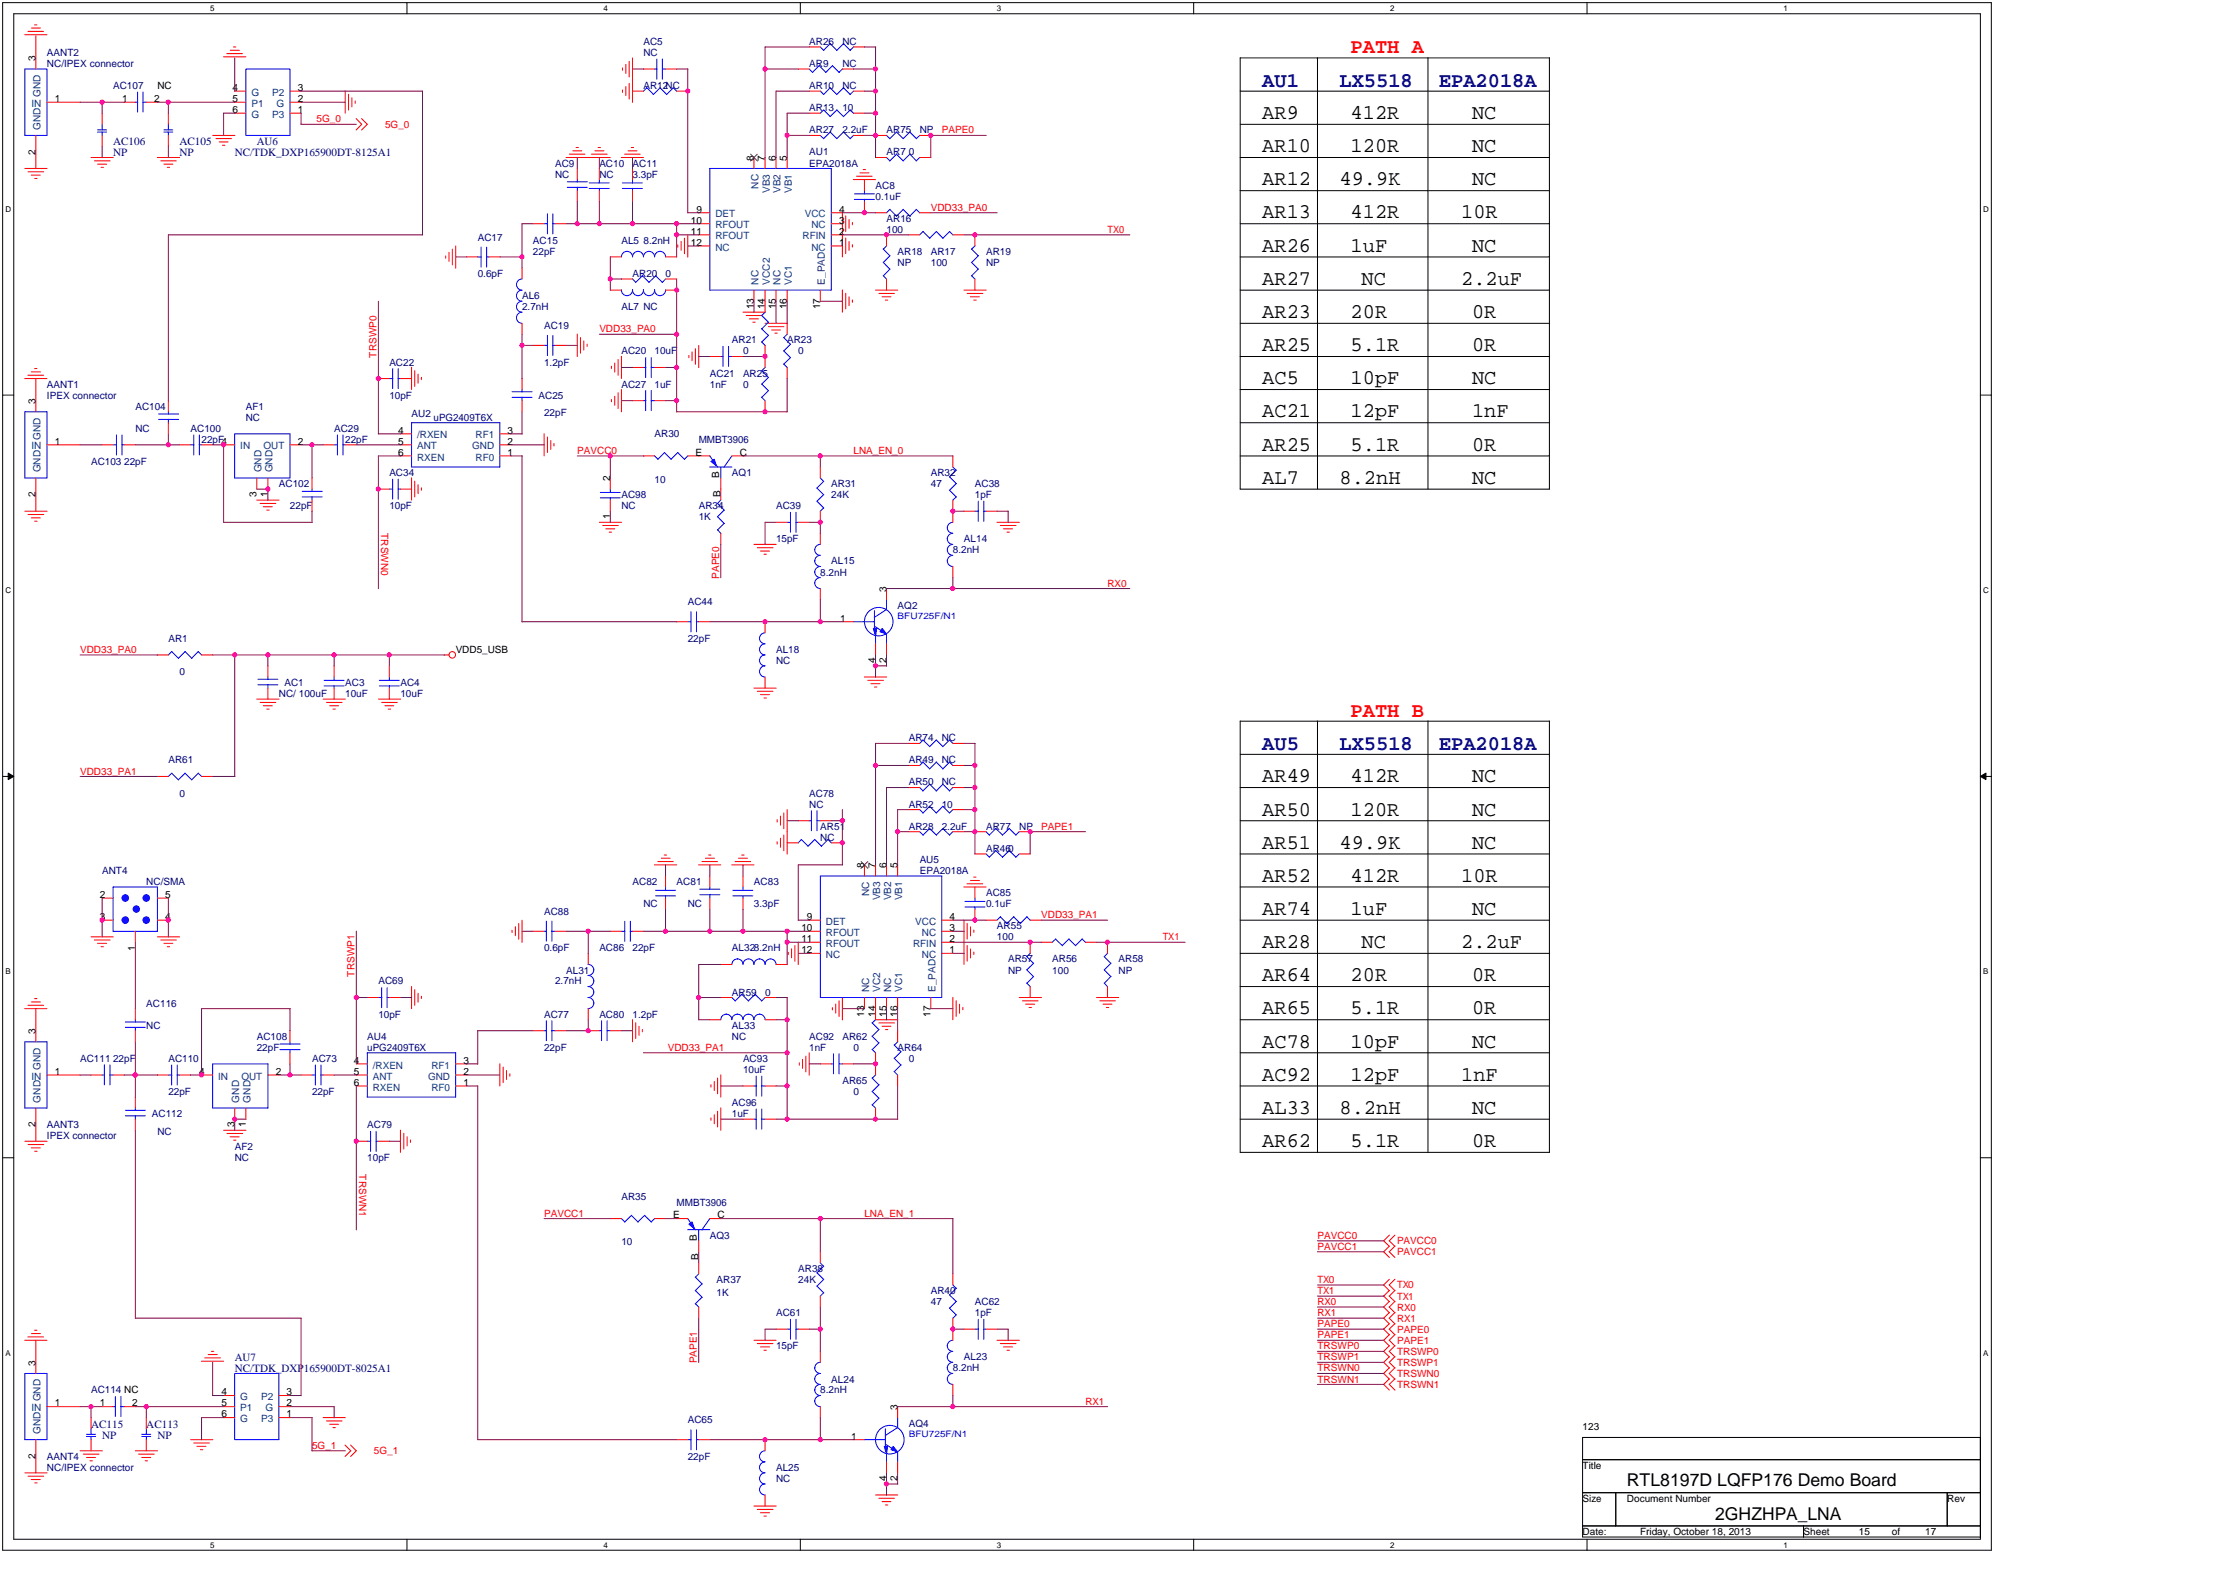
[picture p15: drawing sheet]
<svg xmlns="http://www.w3.org/2000/svg" width="297mm" height="210mm" viewBox="0 0 297 210" stroke-linecap="round" stroke-linejoin="round" font-family="sans-serif">
<defs><g id="words">
<g font-size="2.8" fill="#000080">
<text x="168.3" y="11.5">AU1</text>
<text x="178.6" y="11.5">LX5518</text>
<text x="191.9" y="11.5">EPA2018A</text>
<text x="168.3" y="99.9">AU5</text>
<text x="178.6" y="99.9">LX5518</text>
<text x="191.9" y="99.9">EPA2018A</text>
</g>
<g font-size="2.8" fill="#f00">
<text x="180.1" y="7.1">PATH A</text>
<text x="180.1" y="95.5">PATH B</text>
</g>
<g font-size="2.8">
<text x="168.3" y="15.9">AR9</text>
<text x="180.1" y="15.9">412R</text>
<text x="196.3" y="15.9">NC</text>
<text x="168.3" y="20.3">AR10</text>
<text x="180.1" y="20.3">120R</text>
<text x="196.3" y="20.3">NC</text>
<text x="168.3" y="29.1">AR13</text>
<text x="168.3" y="24.7">AR12</text>
<text x="178.6" y="24.7">49.9K</text>
<text x="180.1" y="29.1">412R</text>
<text x="194.8" y="29.1">10R</text>
<text x="196.3" y="24.7">NC</text>
<text x="168.3" y="33.5">AR26</text>
<text x="180.1" y="33.5">1uF</text>
<text x="196.3" y="33.5">NC</text>
<text x="168.3" y="38">AR27</text>
<text x="181.6" y="38">NC</text>
<text x="194.8" y="38">2.2uF</text>
<text x="168.3" y="46.8">AR25</text>
<text x="168.3" y="42.4">AR23</text>
<text x="180.1" y="42.4">20R</text>
<text x="180.1" y="46.8">5.1R</text>
<text x="196.3" y="42.4">0R</text>
<text x="196.3" y="46.8">0R</text>
<text x="168.3" y="51.2">AC5</text>
<text x="180.1" y="51.2">10pF</text>
<text x="196.3" y="51.2">NC</text>
<text x="168.3" y="55.6">AC21</text>
<text x="180.1" y="55.6">12pF</text>
<text x="196.3" y="55.6">1nF</text>
<text x="168.3" y="60.1">AR25</text>
<text x="168.3" y="64.5">AL7</text>
<text x="178.6" y="64.5">8.2nH</text>
<text x="180.1" y="60.1">5.1R</text>
<text x="196.3" y="60.1">0R</text>
<text x="196.3" y="64.5">NC</text>
<text x="168.3" y="104.3">AR49</text>
<text x="180.1" y="104.3">412R</text>
<text x="196.3" y="104.3">NC</text>
<text x="168.3" y="113.1">AR51</text>
<text x="168.3" y="108.7">AR50</text>
<text x="178.6" y="113.1">49.9K</text>
<text x="180.1" y="108.7">120R</text>
<text x="196.3" y="113.1">NC</text>
<text x="196.3" y="108.7">NC</text>
<text x="168.3" y="117.5">AR52</text>
<text x="180.1" y="117.5">412R</text>
<text x="194.8" y="117.5">10R</text>
<text x="168.3" y="121.9">AR74</text>
<text x="180.1" y="121.9">1uF</text>
<text x="196.3" y="121.9">NC</text>
<text x="168.3" y="130.8">AR64</text>
<text x="168.3" y="126.4">AR28</text>
<text x="180.1" y="130.8">20R</text>
<text x="181.6" y="126.4">NC</text>
<text x="194.8" y="126.4">2.2uF</text>
<text x="196.3" y="130.8">0R</text>
<text x="168.3" y="135.2">AR65</text>
<text x="180.1" y="135.2">5.1R</text>
<text x="196.3" y="135.2">0R</text>
<text x="168.3" y="139.6">AC78</text>
<text x="180.1" y="139.6">10pF</text>
<text x="196.3" y="139.6">NC</text>
<text x="168.3" y="148.5">AL33</text>
<text x="168.3" y="144">AC92</text>
<text x="178.6" y="148.5">8.2nH</text>
<text x="180.1" y="144">12pF</text>
<text x="194.8" y="144">1nF</text>
<text x="196.3" y="148.5">NC</text>
<text x="168.3" y="152.9">AR62</text>
<text x="180.1" y="152.9">5.1R</text>
<text x="196.3" y="152.9">0R</text>
</g>
<g font-size="2.3">
<text x="216.9" y="198.1">RTL8197D LQFP176 Demo Board</text>
<text x="228.7" y="202.5">2GHZHPA_LNA</text>
</g>
<g font-size="1.5" fill="#000080">
<text x="15.1" y="19.4">AC106</text>
<text x="15.1" y="20.8">NP</text>
<text x="23.9" y="19.4">AC105</text>
<text x="23.9" y="20.8">NP</text>
<text x="31.3" y="20.8">NC/TDK_DXP165900DT-8125A1</text>
<text x="34.2" y="19.4">AU6</text>
<text x="31.3" y="181.4">AU7</text>
<text x="31.3" y="182.9">NC/TDK_DXP165900DT-8025A1</text>
<text x="12.1" y="190.3">AC115</text>
<text x="13.6" y="191.7">NP</text>
<text x="19.5" y="190.3">AC113</text>
<text x="21" y="191.7">NP</text>
</g>
<g font-size="1.3" fill="#000080">
<text x="85.8" y="6">AC5</text>
<text x="107.9" y="6">AR26</text>
<text x="112.3" y="6">NC</text>
<text x="6.3" y="7.5">AANT2</text>
<text x="6.3" y="8.9">NC/IPEX connector</text>
<text x="15.1" y="11.9">AC107</text>
<text x="85.8" y="11.9">AR12NC</text>
<text x="85.8" y="7.5">NC</text>
<text x="107.9" y="8.9">AR9</text>
<text x="107.9" y="11.9">AR10</text>
<text x="112.3" y="8.9">NC</text>
<text x="112.3" y="11.9">NC</text>
<text x="107.9" y="17.8">AR27</text>
<text x="107.9" y="14.8">AR13</text>
<text x="112.3" y="17.8">2.2uF</text>
<text x="112.3" y="14.8">10</text>
<text x="118.2" y="17.8">AR75</text>
<text x="122.6" y="17.8">NP</text>
<text x="74" y="22.2">AC9</text>
<text x="74" y="23.7">NC</text>
<text x="79.9" y="22.2">AC10</text>
<text x="79.9" y="23.7">NC</text>
<text x="84.3" y="22.2">AC11</text>
<text x="84.3" y="23.7">3.3pF</text>
<text x="107.9" y="20.7">AU1</text>
<text x="107.9" y="22.2">EPA2018A</text>
<text x="118.2" y="20.7">AR7</text>
<text x="121.2" y="20.7">0</text>
<text x="116.7" y="25.1">AC8</text>
<text x="116.7" y="26.6">0.1uF</text>
<text x="118.2" y="29.6">AR16</text>
<text x="63.7" y="32.1">AC17</text>
<text x="71.1" y="32.5">AC15</text>
<text x="71.1" y="34">22pF</text>
<text x="82.9" y="32.5">AL5</text>
<text x="85.8" y="32.5">8.2nH</text>
<text x="118.2" y="31">100</text>
<text x="119.7" y="34">AR18</text>
<text x="119.7" y="35.4">NP</text>
<text x="124.1" y="34">AR17</text>
<text x="124.1" y="35.4">100</text>
<text x="131.5" y="34">AR19</text>
<text x="131.5" y="35.4">NP</text>
<text x="63.7" y="36.9">0.6pF</text>
<text x="69.6" y="39.9">AL6</text>
<text x="69.6" y="41.4">2.7nH</text>
<text x="82.9" y="41.4">AL7 NC</text>
<text x="84.3" y="36.9">AR20</text>
<text x="88.7" y="36.9">0</text>
<text x="72.6" y="43.9">AC19</text>
<text x="82.9" y="47.2">AC20</text>
<text x="87.3" y="47.2">10uF</text>
<text x="97.6" y="45.8">AR21</text>
<text x="99.1" y="47.2">0</text>
<text x="105" y="45.8">AR23</text>
<text x="106.4" y="47.2">0</text>
<text x="6.3" y="51.7">AANT1</text>
<text x="6.3" y="53.1">IPEX connector</text>
<text x="51.9" y="48.7">AC22</text>
<text x="51.9" y="53.1">10pF</text>
<text x="71.8" y="53.1">AC25</text>
<text x="72.6" y="48.7">1.2pF</text>
<text x="82.9" y="51.7">AC27</text>
<text x="87.3" y="51.7">1uF</text>
<text x="94.7" y="50.2">AC21</text>
<text x="94.7" y="51.7">1nF</text>
<text x="99.1" y="50.2">AR25</text>
<text x="99.1" y="51.7">0</text>
<text x="18" y="54.6">AC104</text>
<text x="18" y="57.5">NC</text>
<text x="25.4" y="57.5">AC100</text>
<text x="26.9" y="59">22pF4</text>
<text x="32.8" y="54.6">AF1</text>
<text x="32.8" y="56.1">NC</text>
<text x="44.5" y="57.5">AC29</text>
<text x="46" y="59">22pF</text>
<text x="54.9" y="55.6">AU2</text>
<text x="57.8" y="56.1">uPG2409T6X</text>
<text x="72.6" y="55.5">22pF</text>
<text x="87.3" y="58.3">AR30</text>
<text x="93.2" y="59">MMBT3906</text>
<text x="12.1" y="62">AC103</text>
<text x="16.6" y="62">22pF</text>
<text x="37.2" y="64.9">AC102</text>
<text x="51.9" y="63.5">AC34</text>
<text x="87.3" y="64.3">10</text>
<text x="97.6" y="63.5">AQ1</text>
<text x="110.8" y="64.9">AR31</text>
<text x="124.1" y="63.5">AR32</text>
<text x="124.1" y="64.9">47</text>
<text x="130" y="64.9">AC38</text>
<text x="38.7" y="67.9">22pF</text>
<text x="51.9" y="67.9">10pF</text>
<text x="82.9" y="66.4">AC98</text>
<text x="82.9" y="67.9">NC</text>
<text x="93.2" y="67.9">AR34</text>
<text x="93.2" y="69.3">1K</text>
<text x="103.5" y="67.9">AC39</text>
<text x="110.8" y="66.4">24K</text>
<text x="130" y="66.4">1pF</text>
<text x="103.5" y="72.3">15pF</text>
<text x="109.4" y="76.7">8.2nH</text>
<text x="110.8" y="75.2">AL15</text>
<text x="127.1" y="73.8">8.2nH</text>
<text x="128.5" y="72.3">AL14</text>
<text x="91.7" y="80.7">AC44</text>
<text x="119.7" y="81.1">AQ2</text>
<text x="22.5" y="85.5">AR1</text>
<text x="23.9" y="90">0</text>
<text x="91.7" y="85.5">22pF</text>
<text x="103.5" y="87">AL18</text>
<text x="103.5" y="88.5">NC</text>
<text x="37.2" y="92.9">NC/ 100uF</text>
<text x="37.9" y="91.4">AC1</text>
<text x="46" y="91.4">AC3</text>
<text x="46" y="92.9">10uF</text>
<text x="53.4" y="91.4">AC4</text>
<text x="53.4" y="92.9">10uF</text>
<text x="22.5" y="101.7">AR61</text>
<text x="121.2" y="101.7">AR49</text>
<text x="121.2" y="98.8">AR74</text>
<text x="125.6" y="101.7">NC</text>
<text x="125.6" y="98.8">NC</text>
<text x="23.9" y="106.2">0</text>
<text x="107.9" y="106.2">AC78</text>
<text x="107.9" y="107.6">NC</text>
<text x="121.2" y="107.6">AR52</text>
<text x="121.2" y="104.7">AR50</text>
<text x="125.6" y="107.6">10</text>
<text x="125.6" y="104.7">NC</text>
<text x="109.4" y="110.6">AR51</text>
<text x="109.4" y="112">NC</text>
<text x="121.2" y="110.6">AR28</text>
<text x="125.6" y="110.6">2.2uF</text>
<text x="131.5" y="110.6">AR77</text>
<text x="131.5" y="113.5">AR460</text>
<text x="135.9" y="110.6">NP</text>
<text x="13.6" y="116.5">ANT4</text>
<text x="19.5" y="118">NC/SMA</text>
<text x="84.3" y="118">AC82</text>
<text x="90.2" y="118">AC81</text>
<text x="100.5" y="118">AC83</text>
<text x="122.6" y="115">AU5</text>
<text x="122.6" y="116.5">EPA2018A</text>
<text x="131.5" y="119.4">AC85</text>
<text x="72.6" y="121.9">AC88</text>
<text x="85.8" y="120.9">NC</text>
<text x="91.7" y="120.9">NC</text>
<text x="100.5" y="120.9">3.3pF</text>
<text x="131.5" y="120.9">0.1uF</text>
<text x="132.9" y="123.8">AR55</text>
<text x="132.9" y="125.3">100</text>
<text x="50.5" y="131.2">AC69</text>
<text x="72.6" y="126.8">0.6pF</text>
<text x="74" y="131.2">2.7nH</text>
<text x="75.5" y="129.7">AL31</text>
<text x="79.9" y="126.8">AC86</text>
<text x="84.3" y="126.8">22pF</text>
<text x="97.6" y="126.8">AL328.2nH</text>
<text x="134.4" y="128.3">AR57</text>
<text x="134.4" y="129.7">NP</text>
<text x="140.3" y="128.3">AR56</text>
<text x="140.3" y="129.7">100</text>
<text x="149.2" y="128.3">AR58</text>
<text x="149.2" y="129.7">NP</text>
<text x="19.5" y="134.1">AC116</text>
<text x="19.5" y="137.1">NC</text>
<text x="50.5" y="135.6">10pF</text>
<text x="72.6" y="135.6">AC77</text>
<text x="79.9" y="135.6">AC80</text>
<text x="84.3" y="135.6">1.2pF</text>
<text x="97.6" y="137.1">AL33</text>
<text x="97.6" y="132.7">AR59</text>
<text x="102" y="132.7">0</text>
<text x="10.7" y="141.5">AC111</text>
<text x="15.1" y="141.5">22pF</text>
<text x="22.5" y="141.5">AC110</text>
<text x="34.2" y="138.6">AC108</text>
<text x="34.2" y="140.1">22pF</text>
<text x="41.6" y="141.5">AC73</text>
<text x="49" y="138.6">AU4</text>
<text x="49" y="140.1">uPG2409T6X</text>
<text x="72.6" y="140.1">22pF</text>
<text x="97.6" y="138.6">NC</text>
<text x="99.1" y="141.5">AC93</text>
<text x="99.1" y="143">10uF</text>
<text x="107.9" y="138.6">AC92</text>
<text x="107.9" y="140.1">1nF</text>
<text x="112.3" y="138.6">AR62</text>
<text x="113.8" y="140.1">0</text>
<text x="119.7" y="140.1">AR64</text>
<text x="121.2" y="141.5">0</text>
<text x="20.2" y="148.9">AC112</text>
<text x="22.5" y="145.9">22pF</text>
<text x="41.6" y="145.9">22pF</text>
<text x="97.6" y="147.4">AC96</text>
<text x="97.6" y="148.9">1uF</text>
<text x="112.3" y="144.5">AR65</text>
<text x="113.8" y="145.9">0</text>
<text x="6.3" y="150.4">AANT3</text>
<text x="6.3" y="151.8">IPEX connector</text>
<text x="21" y="151.2">NC</text>
<text x="31.3" y="153.3">AF2</text>
<text x="31.3" y="154.8">NC</text>
<text x="49" y="150.4">AC79</text>
<text x="49" y="154.8">10pF</text>
<text x="82.9" y="159.9">AR35</text>
<text x="90.2" y="160.7">MMBT3906</text>
<text x="82.9" y="166">10</text>
<text x="94.7" y="165.1">AQ3</text>
<text x="95.5" y="171">AR37</text>
<text x="95.5" y="172.8">1K</text>
<text x="106.4" y="169.5">AR38</text>
<text x="106.4" y="171">24K</text>
<text x="124.1" y="172.5">AR40</text>
<text x="124.1" y="173.9">47</text>
<text x="130" y="173.9">AC62</text>
<text x="103.5" y="175.4">AC61</text>
<text x="103.5" y="179.8">15pF</text>
<text x="130" y="175.4">1pF</text>
<text x="12.1" y="185.7">AC114 NC</text>
<text x="109.4" y="185.7">8.2nH</text>
<text x="110.8" y="184.2">AL24</text>
<text x="127.1" y="182.8">8.2nH</text>
<text x="128.5" y="181.3">AL23</text>
<text x="91.7" y="189.7">AC65</text>
<text x="121.2" y="190.1">AQ4</text>
<text x="6.3" y="194.6">AANT4</text>
<text x="6.3" y="196">NC/IPEX connector</text>
<text x="91.7" y="194.6">22pF</text>
<text x="103.5" y="196">AL25</text>
<text x="103.5" y="197.5">NC</text>
</g>
<g font-size="1.3">
<text x="4.8" y="8.2" transform="rotate(-90 4.8 8.2)">3</text>
<text x="21" y="11.9">NC</text>
<text x="7.3" y="13.6">1</text>
<text x="16.3" y="13.6">1</text>
<text x="20.5" y="13.6">2</text>
<text x="31" y="13.6">5</text>
<text x="31" y="12.1">4</text>
<text x="31" y="15.1">6</text>
<text x="39.7" y="15.1">1</text>
<text x="39.7" y="12.1">3</text>
<text x="39.7" y="13.6">2</text>
<text x="4.8" y="20.6" transform="rotate(-90 4.8 20.6)">2</text>
<text x="100.5" y="21.4" transform="rotate(-90 100.5 21.4)">8</text>
<text x="102" y="21.4" transform="rotate(-90 102 21.4)">7</text>
<text x="103.5" y="21.4" transform="rotate(-90 103.5 21.4)">6</text>
<text x="104.9" y="21.4" transform="rotate(-90 104.9 21.4)">5</text>
<text x="92.1" y="29.8">10</text>
<text x="92.9" y="28.3">9</text>
<text x="111.9" y="28.3">4</text>
<text x="111.9" y="29.8">3</text>
<text x="92.1" y="32.8">12</text>
<text x="92.1" y="31.3">11</text>
<text x="111.9" y="32.8">1</text>
<text x="111.9" y="31.3">2</text>
<text x="100.5" y="41.2" transform="rotate(-90 100.5 41.2)">13</text>
<text x="102" y="41.2" transform="rotate(-90 102 41.2)">14</text>
<text x="103.5" y="41.2" transform="rotate(-90 103.5 41.2)">15</text>
<text x="104.9" y="41.2" transform="rotate(-90 104.9 41.2)">16</text>
<text x="109.4" y="41.2" transform="rotate(-90 109.4 41.2)">17</text>
<text x="4.8" y="53.8" transform="rotate(-90 4.8 53.8)">3</text>
<text x="7.3" y="59.3">1</text>
<text x="39.7" y="59.3">2</text>
<text x="53.1" y="57.8">4</text>
<text x="53.1" y="59.3">5</text>
<text x="67.7" y="59.3">2</text>
<text x="67.7" y="57.8">3</text>
<text x="53.1" y="60.7">6</text>
<text x="67.7" y="60.7">1</text>
<text x="81.4" y="64.1" transform="rotate(-90 81.4 64.1)">2</text>
<text x="92.7" y="60.7">E</text>
<text x="95.9" y="63.7" transform="rotate(-90 95.9 63.7)">B</text>
<text x="98.6" y="60.7">C</text>
<text x="4.8" y="66.3" transform="rotate(-90 4.8 66.3)">2</text>
<text x="34.2" y="66.3" transform="rotate(-90 34.2 66.3)">3</text>
<text x="35.7" y="66.3" transform="rotate(-90 35.7 66.3)">1</text>
<text x="81.4" y="69.2" transform="rotate(-90 81.4 69.2)">1</text>
<text x="96.1" y="66.3" transform="rotate(-90 96.1 66.3)">B</text>
<text x="112" y="82.8">1</text>
<text x="118.2" y="78.9" transform="rotate(-90 118.2 78.9)">3</text>
<text x="60.8" y="87">VDD5_USB</text>
<text x="116.7" y="88.4" transform="rotate(-90 116.7 88.4)">4</text>
<text x="118.2" y="88.4" transform="rotate(-90 118.2 88.4)">2</text>
<text x="13.3" y="119.7">2</text>
<text x="22" y="119.7">5</text>
<text x="115.2" y="115.7" transform="rotate(-90 115.2 115.7)">8</text>
<text x="116.7" y="115.7" transform="rotate(-90 116.7 115.7)">7</text>
<text x="118.2" y="115.7" transform="rotate(-90 118.2 115.7)">6</text>
<text x="119.7" y="115.7" transform="rotate(-90 119.7 115.7)">5</text>
<text x="13.3" y="122.6">3</text>
<text x="22" y="122.6">4</text>
<text x="106.9" y="124.1">10</text>
<text x="106.9" y="125.6">11</text>
<text x="107.6" y="122.6">9</text>
<text x="126.6" y="122.6">4</text>
<text x="126.6" y="124.1">3</text>
<text x="126.6" y="125.6">2</text>
<text x="18" y="126.7" transform="rotate(-90 18 126.7)">1</text>
<text x="106.9" y="127">12</text>
<text x="126.6" y="127">1</text>
<text x="4.8" y="137.8" transform="rotate(-90 4.8 137.8)">3</text>
<text x="115.2" y="135.5" transform="rotate(-90 115.2 135.5)">13</text>
<text x="116.7" y="135.5" transform="rotate(-90 116.7 135.5)">14</text>
<text x="118.2" y="135.5" transform="rotate(-90 118.2 135.5)">15</text>
<text x="119.7" y="135.5" transform="rotate(-90 119.7 135.5)">16</text>
<text x="124.1" y="135.5" transform="rotate(-90 124.1 135.5)">17</text>
<text x="7.3" y="143.2">1</text>
<text x="26.6" y="143.2">4</text>
<text x="36.8" y="143.2">2</text>
<text x="47.2" y="141.8">4</text>
<text x="47.2" y="143.2">5</text>
<text x="61.8" y="143.2">2</text>
<text x="61.8" y="141.8">3</text>
<text x="47.2" y="144.7">6</text>
<text x="61.8" y="144.7">1</text>
<text x="4.8" y="150.3" transform="rotate(-90 4.8 150.3)">2</text>
<text x="31.3" y="150.3" transform="rotate(-90 31.3 150.3)">3</text>
<text x="32.8" y="150.3" transform="rotate(-90 32.8 150.3)">1</text>
<text x="89.8" y="162.4">E</text>
<text x="92.9" y="165.4" transform="rotate(-90 92.9 165.4)">B</text>
<text x="93.1" y="168" transform="rotate(-90 93.1 168)">B</text>
<text x="95.7" y="162.4">C</text>
<text x="4.8" y="182" transform="rotate(-90 4.8 182)">3</text>
<text x="29.5" y="186">4</text>
<text x="38.2" y="186">3</text>
<text x="7.3" y="187.4">1</text>
<text x="13.3" y="187.4">1</text>
<text x="17.6" y="187.4">2</text>
<text x="29.5" y="187.4">5</text>
<text x="29.5" y="188.9">6</text>
<text x="38.2" y="188.9">1</text>
<text x="38.2" y="187.4">2</text>
<text x="113.5" y="191.8">1</text>
<text x="119.7" y="187.9" transform="rotate(-90 119.7 187.9)">3</text>
<text x="211" y="190.6">123</text>
<text x="4.8" y="194.5" transform="rotate(-90 4.8 194.5)">2</text>
<text x="118.2" y="197.4" transform="rotate(-90 118.2 197.4)">4</text>
<text x="119.7" y="197.4" transform="rotate(-90 119.7 197.4)">2</text>
<text x="211" y="195.7">Title</text>
<text x="211" y="200.1">Size</text>
<text x="216.9" y="200.1">Document Number</text>
<text x="259.6" y="200.1">Rev</text>
<text x="211" y="204.6">Date:</text>
<text x="218.7" y="204.6">Friday, October 18, 2013</text>
<text x="240.5" y="204.6">Sheet</text>
<text x="247.9" y="204.6">15</text>
<text x="252.3" y="204.6">of</text>
<text x="256.7" y="204.6">17</text>
</g>
<g font-size="1.3" fill="#004080">
<text x="4.2" y="14.2">IN</text>
<text x="5.4" y="17.3" transform="rotate(-90 5.4 17.3)">GND</text>
<text x="5.4" y="12.9" transform="rotate(-90 5.4 12.9)">GND</text>
<text x="33.5" y="14.2">P1</text>
<text x="33.5" y="12.8">G</text>
<text x="33.5" y="15.7">G</text>
<text x="36.3" y="15.7">P3</text>
<text x="36.3" y="12.8">P2</text>
<text x="36.9" y="14.2">G</text>
<text x="95.4" y="29">DET</text>
<text x="101.1" y="25.1" transform="rotate(-90 101.1 25.1)">NC</text>
<text x="102.6" y="25.7" transform="rotate(-90 102.6 25.7)">VB3</text>
<text x="104.1" y="25.7" transform="rotate(-90 104.1 25.7)">VB2</text>
<text x="105.6" y="25.7" transform="rotate(-90 105.6 25.7)">VB1</text>
<text x="107.3" y="29">VCC</text>
<text x="95.4" y="33.4">NC</text>
<text x="95.4" y="30.4">RFOUT</text>
<text x="95.4" y="31.9">RFOUT</text>
<text x="107" y="31.9">RFIN</text>
<text x="108.2" y="33.4">NC</text>
<text x="108.2" y="30.4">NC</text>
<text x="101.1" y="37.9" transform="rotate(-90 101.1 37.9)">NC</text>
<text x="102.6" y="37.9" transform="rotate(-90 102.6 37.9)">VCC2</text>
<text x="104.1" y="37.9" transform="rotate(-90 104.1 37.9)">NC</text>
<text x="105.6" y="37.9" transform="rotate(-90 105.6 37.9)">VC1</text>
<text x="110" y="37.9" transform="rotate(-90 110 37.9)">E_PAD</text>
<text x="4.2" y="59.9">IN</text>
<text x="5.4" y="58.6" transform="rotate(-90 5.4 58.6)">GND</text>
<text x="32" y="59.9">IN</text>
<text x="35.1" y="59.9">OUT</text>
<text x="55.6" y="58.4">/RXEN</text>
<text x="55.6" y="59.9">ANT</text>
<text x="63" y="59.9">GND</text>
<text x="63.4" y="58.4">RF1</text>
<text x="5.4" y="63" transform="rotate(-90 5.4 63)">GND</text>
<text x="34.9" y="63" transform="rotate(-90 34.9 63)">GND</text>
<text x="36.3" y="63" transform="rotate(-90 36.3 63)">GND</text>
<text x="55.6" y="61.4">RXEN</text>
<text x="63.4" y="61.4">RF0</text>
<text x="115.9" y="119.4" transform="rotate(-90 115.9 119.4)">NC</text>
<text x="110.1" y="123.2">DET</text>
<text x="110.1" y="124.7">RFOUT</text>
<text x="117.4" y="120" transform="rotate(-90 117.4 120)">VB3</text>
<text x="118.8" y="120" transform="rotate(-90 118.8 120)">VB2</text>
<text x="120.3" y="120" transform="rotate(-90 120.3 120)">VB1</text>
<text x="122" y="123.2">VCC</text>
<text x="122.9" y="124.7">NC</text>
<text x="110.1" y="127.7">NC</text>
<text x="110.1" y="126.2">RFOUT</text>
<text x="121.7" y="126.2">RFIN</text>
<text x="122.9" y="127.7">NC</text>
<text x="115.9" y="132.2" transform="rotate(-90 115.9 132.2)">NC</text>
<text x="117.4" y="132.2" transform="rotate(-90 117.4 132.2)">VC2</text>
<text x="118.8" y="132.2" transform="rotate(-90 118.8 132.2)">NC</text>
<text x="120.3" y="132.2" transform="rotate(-90 120.3 132.2)">VC1</text>
<text x="124.7" y="132.2" transform="rotate(-90 124.7 132.2)">E_PAD</text>
<text x="4.2" y="143.9">IN</text>
<text x="5.4" y="142.6" transform="rotate(-90 5.4 142.6)">GND</text>
<text x="29.1" y="143.9">IN</text>
<text x="32.2" y="143.9">OUT</text>
<text x="49.7" y="142.4">/RXEN</text>
<text x="49.7" y="143.9">ANT</text>
<text x="57.1" y="143.9">GND</text>
<text x="57.5" y="142.4">RF1</text>
<text x="5.4" y="146.9" transform="rotate(-90 5.4 146.9)">GND</text>
<text x="31.9" y="146.9" transform="rotate(-90 31.9 146.9)">GND</text>
<text x="33.4" y="146.9" transform="rotate(-90 33.4 146.9)">GND</text>
<text x="49.7" y="145.3">RXEN</text>
<text x="57.5" y="145.3">RF0</text>
<text x="4.2" y="188.1">IN</text>
<text x="5.4" y="191.1" transform="rotate(-90 5.4 191.1)">GND</text>
<text x="5.4" y="186.8" transform="rotate(-90 5.4 186.8)">GND</text>
<text x="32" y="188.1">P1</text>
<text x="32" y="186.6">G</text>
<text x="32" y="189.5">G</text>
<text x="34.8" y="189.5">P3</text>
<text x="34.8" y="186.6">P2</text>
<text x="35.4" y="188.1">G</text>
</g>
<g font-size="1.3" fill="#f00">
<text x="42.2" y="16.3">5G_0</text>
<text x="51.3" y="17">5G_0</text>
<text x="125.6" y="17.8">PAPE0</text>
<text x="124.1" y="28.1">VDD33_PA0</text>
<text x="147.7" y="31">TX0</text>
<text x="50.2" y="47.7" transform="rotate(-90 50.2 47.7)">TRSWP0</text>
<text x="79.9" y="44.3">VDD33_PA0</text>
<text x="77" y="60.5">PAVCC0</text>
<text x="113.8" y="60.5">LNA_EN_0</text>
<text x="50.8" y="71.1" transform="rotate(90 50.8 71.1)">TRSWN0</text>
<text x="95.9" y="77.1" transform="rotate(-90 95.9 77.1)">PAPE0</text>
<text x="147.7" y="78.2">RX0</text>
<text x="10.7" y="87">VDD33_PA0</text>
<text x="10.7" y="103.2">VDD33_PA1</text>
<text x="138.8" y="110.6">PAPE1</text>
<text x="138.8" y="122.4">VDD33_PA1</text>
<text x="155" y="125.3">TX1</text>
<text x="47.3" y="130.1" transform="rotate(-90 47.3 130.1)">TRSWP1</text>
<text x="89" y="140.1">VDD33_PA1</text>
<text x="47.9" y="156.5" transform="rotate(90 47.9 156.5)">TRSWN1</text>
<text x="72.6" y="162.2">PAVCC1</text>
<text x="115.3" y="162.2">LNA_EN_1</text>
<text x="175.7" y="166.6">PAVCC1</text>
<text x="175.7" y="165.1">PAVCC0</text>
<text x="186.3" y="165.8">PAVCC0</text>
<text x="186.3" y="167.3">PAVCC1</text>
<text x="175.7" y="173.9">RX0</text>
<text x="175.7" y="171">TX0</text>
<text x="175.7" y="172.5">TX1</text>
<text x="186.3" y="173.2">TX1</text>
<text x="186.3" y="171.7">TX0</text>
<text x="175.7" y="178.3">PAPE1</text>
<text x="175.7" y="179.8">TRSWP0</text>
<text x="175.7" y="175.4">RX1</text>
<text x="175.7" y="176.9">PAPE0</text>
<text x="186.3" y="179.1">PAPE1</text>
<text x="186.3" y="176.1">RX1</text>
<text x="186.3" y="174.7">RX0</text>
<text x="186.3" y="177.6">PAPE0</text>
<text x="92.9" y="181.7" transform="rotate(-90 92.9 181.7)">PAPE1</text>
<text x="175.7" y="182.8">TRSWN0</text>
<text x="175.7" y="181.3">TRSWP1</text>
<text x="175.7" y="184.2">TRSWN1</text>
<text x="186.3" y="182">TRSWP1</text>
<text x="186.3" y="180.6">TRSWP0</text>
<text x="186.3" y="185">TRSWN1</text>
<text x="186.3" y="183.5">TRSWN0</text>
<text x="144.7" y="187.2">RX1</text>
<text x="41.6" y="193.1">5G_1</text>
<text x="49.9" y="193.8">5G_1</text>
</g>
<g font-size="1.2" fill="#00f">
<text x="119.7" y="82.5">BFU725F/N1</text>
<text x="121.2" y="191.5">BFU725F/N1</text>
</g>
<g font-size="1.1">
<text x="28" y="1.5">5</text>
<text x="80.5" y="1.5">4</text>
<text x="132.9" y="1.5">3</text>
<text x="185.4" y="1.5">2</text>
<text x="237.8" y="1.5">1</text>
<text x=".7" y="28.2">D</text>
<text x="264.4" y="28.2">D</text>
<text x=".7" y="79">C</text>
<text x="264.4" y="79">C</text>
<text x=".7" y="129.8">B</text>
<text x="264.4" y="129.8">B</text>
<text x=".7" y="180.7">A</text>
<text x="264.4" y="180.7">A</text>
<text x="28" y="206.2">5</text>
<text x="80.5" y="206.2">4</text>
<text x="132.9" y="206.2">3</text>
<text x="185.4" y="206.2">2</text>
<text x="237.8" y="206.2">1</text>
</g>
</g></defs>
<path d="M.4 .4h265.1v206.2h-265.1zM1.8 1.8h262.3v203.3h-262.3z" fill="none" stroke="#000" stroke-width=".13"/>
<g fill="#fff">
<path d="M28 .5h.6v1.2h-.6z"/>
<path d="M28 205.3h.6v1.2h-.6z"/>
</g>
<path d="M54.3 .4v1.4M54.3 205.1v1.5" fill="none" stroke="#000" stroke-width=".13"/>
<g fill="#fff">
<path d="M80.5 .5h.5v1.2h-.5z"/>
<path d="M80.5 205.3h.5v1.2h-.5z"/>
</g>
<path d="M106.7 .4v1.4M106.7 205.1v1.5" fill="none" stroke="#000" stroke-width=".13"/>
<g fill="#fff">
<path d="M132.9 .5h.6v1.2h-.6z"/>
<path d="M132.9 205.3h.6v1.2h-.6z"/>
</g>
<path d="M159.2 .4v1.4M159.2 205.1v1.5" fill="none" stroke="#000" stroke-width=".13"/>
<g fill="#fff">
<path d="M185.4 .5h.5v1.2h-.5z"/>
<path d="M185.4 205.3h.5v1.2h-.5z"/>
</g>
<path d="M211.6 .4v1.4M211.6 205.1v1.5" fill="none" stroke="#000" stroke-width=".13"/>
<g fill="#fff">
<path d="M237.8 .5h.6v1.2h-.6z"/>
<path d="M237.8 205.3h.6v1.2h-.6z"/>
<path d="M.7 27.2h.8v1.2h-.8z"/>
<path d="M264.4 27.2h.8v1.2h-.8z"/>
<path d="M.7 78.1h.8v1.1h-.8z"/>
<path d="M264.4 78.1h.8v1.1h-.8z"/>
</g>
<path d="M.4 52.7h1.4M264.1 52.7h1.4" fill="none" stroke="#000" stroke-width=".13"/>
<g fill="#fff">
<path d="M.7 128.9h.7v1.2h-.7z"/>
<path d="M264.4 128.9h.7v1.2h-.7z"/>
</g>
<path d="M.4 103.5h1.4M1.1 103l.7 .5-.7 .4zM264.1 103.5l.7-.5v.9zM264.1 103.5h1.4" fill="none" stroke="#000" stroke-width=".13"/>
<path d="M1.1 103l.7 .5-.7 .4zM264.1 103.5l.7-.5v.9z" fill="#000"/>
<g fill="#fff">
<path d="M.7 179.7h.7v1.2h-.7z"/>
<path d="M264.4 179.7h.7v1.2h-.7z"/>
</g>
<g fill="none" stroke="#000" stroke-width=".13">
<path d="M165.4 7.7v57.5h41.2v-57.5M165.4 12.1h41.2M165.4 16.6h41.2M165.4 7.7h41.2M175.7 7.7v57.5M190.4 7.7v57.5M165.4 29.8h41.2M165.4 25.4h41.2M165.4 21h41.2M165.4 38.7h41.2M165.4 34.2h41.2M165.4 51.9h41.2"/>
<path d="M165.4 47.5h41.2M165.4 43.1h41.2M165.4 56.3h41.2M165.4 60.8h41.2M165.4 96.1v57.5h41.2v-57.5M165.4 96.1h41.2M175.7 96.1v57.5M190.4 96.1v57.5M165.4 105h41.2M165.4 109.4h41.2M165.4 100.5h41.2M165.4 113.8h41.2"/>
<path d="M165.4 118.2h41.2M165.4 131.5h41.2M165.4 122.6h41.2M165.4 135.9h41.2M165.4 127.1h41.2M.4 154.3h1.4M165.4 144.7h41.2M165.4 140.3h41.2M165.4 149.2h41.2M264.1 154.3h1.4M211 191.6h53.1v13.2h-53.1zM211 194.5h53.1"/>
<path d="M211 198.9h53.1M215.4 198.9v4.5M259.6 198.9v4.5M211 203.4h53.1M240.5 203.4v1.4"/>
</g>
<g fill="none" stroke="#f00" stroke-width=".13">
<path d="M3.3 4.6h3M3.7 4.2h2.1M4.2 3.7h1.2M4.6 3.3h.3M4.8 4.8v4.4M4.8 18v4.5M6.3 13.6h4.4M28.4 18h2.9M28.8 18.5h2.1M29.2 18.9h1.2M29.7 19.4h.3M29.8 7.6h3"/>
<path d="M30.2 7.1h2.1M30.7 6.7h1.2M31.1 6.3h.3M46 12.1v3M46.5 12.6v2.1M46.9 13v1.2M47.4 13.5v.3M47.5 15.8l.7 .8-.7 .7M48.2 15.8l.8 .8-.8 .7M76.8 19.7h.3M79.7 19.7h.4M83 9.1v.3"/>
<path d="M83 12v.3M83.5 8.6v1.2M83.5 11.5v1.2M83.9 8.2v2.1M83.9 11.1v2.1M84.2 19.7h.3M84.3 7.7v5.9M3.3 22.5h3M3.7 22.9h2.1M4.2 23.3h1.2M4.6 23.8h.3M12.1 21h3"/>
<path d="M12.6 21.4h2.1M13 21.9h1.2M13.5 22.3h.3M21 21h3M21.4 21.4h2.1M21.9 21.9h1.1M22.3 22.3h.3M59.4 34.1v.3M59.9 33.6v1.2M60.3 33.2v2.1M60.8 32.8v2.9M75.5 21h5.9"/>
<path d="M75.9 20.5h2.1M76.4 20.1h1.2M78.9 20.5h2.1M79.3 20.1h1.2M82.8 21h3M83.3 20.5h2.1M83.7 20.1h1.2M90.4 32.6v.3M90.8 32.2v1.2M91.3 31.7v2.1M91.7 31.3v3M112.3 28.3v5.9"/>
<path d="M112.3 38.6v3M112.8 28.8v2.1M112.8 31.7v2.1M112.8 39.1v2.1M113.2 29.2v1.2M113.2 32.2v1.2M113.2 39.6v1.1M113.7 29.6v.4M113.7 32.6v.3M113.7 40v.3M113.8 23.9h2.9M114.2 23.5h2.1"/>
<path d="M114.7 23h1.2M115.1 22.6h.3M116.7 38.7h3M117.2 39.1h2.1M117.6 39.6h1.2M118.1 40h.3M128.5 38.7h3M129 39.1h2.1M129.4 39.6h1.2M129.9 40h.3M3.3 50.5h3M3.7 50h2.1"/>
<path d="M4.2 49.6h1.2M4.6 49.1h.3M43.1 59.3h1.4M46 59.3h1.5M54.9 49v2.9M55.3 49.4v2.1M55.7 49.9v1.2M56.2 50.3v.3M72.6 57.8v3M73 58.2v2.1M73.4 58.7v1.2M73.9 59.1v.3"/>
<path d="M77 44.5v3M77.4 45v2.1M77.8 45.4v1.2M78.3 45.9v.3M81.5 48.8v.3M81.5 53.2v.3M82 48.4v1.2M82 52.8v1.2M82.4 47.9v2.1M82.4 52.3v2.1M82.9 47.5v3M82.9 51.9v3"/>
<path d="M91.9 47.4v.3M92.3 46.9v1.2M92.7 46.5v2M93.2 46v3M94.7 47.5h1.4M97.6 47.5h1.5M99.1 41.6h2.9M99.5 42.1h2.1M99.9 42.5h1.2M100.4 42.9h.3M102 43.1h3M102.5 43.5h2"/>
<path d="M102.9 44h1.2M103.3 44.4h.3M3.3 68.1h3M3.7 68.6h2.1M4.2 69h1.2M4.6 69.5h.3M34.2 66.6h3M34.7 67.1h2.1M35.1 67.5h1.2M35.6 68h.3M54.9 63.7v2.9M55.3 64.1v2.1"/>
<path d="M55.7 64.6v1.2M56.2 65v.3M79.9 69.6h3M80.4 70h2M80.8 70.5h1.2M81.2 70.9h.3M100.5 72.6h3M101 73h2.1M101.4 73.4h1.2M101.9 73.9h.3M132.9 69.6h3M133.4 70h2.1"/>
<path d="M133.8 70.5h1.2M134.3 70.9h.3M34.2 93.2h3M34.7 93.6h2.1M35.1 94.1h1.2M35.6 94.5h.3M43.1 93.2h3M43.5 93.6h2.1M44 94.1h1.1M44.4 94.5h.3M50.5 93.2h2.9M50.9 93.6h2.1"/>
<path d="M51.3 94.1h1.2M51.8 94.5h.3M59.3 87.3h.6M100.5 91.7h3M101 92.1h2.1M101.4 92.6h1.2M101.9 93h.3M115.3 90.2h2.9M115.7 90.7h2.1M116.1 91.1h1.2M116.6 91.6h.3M87.3 115.3h2.9"/>
<path d="M87.7 114.8h2.1M88.2 114.4h1.2M88.6 114h.3M93.1 115.3h3M93.6 114.8h2.1M94.1 114.4h1.2M94.5 114h.3M94.7 116.7v1.5M94.7 119.7v1.5M97.6 115.3h2.9M98 114.8h2.1M98.5 114.4h1.2"/>
<path d="M98.9 114h.3M103.6 109.2v.4M103.6 112.2v.3M104.1 108.8v1.2M104.1 111.7v1.2M104.5 108.3v2.1M104.5 111.3v2.1M105 107.9v5.9M105 112.3h1.4M110.8 112.3h1.5M128.5 118.2h3M128.9 117.8h2.1"/>
<path d="M129.4 117.3h1.2M129.8 116.9h.3M130 110.8h1.5M135.9 110.8h1.5M3.3 134.4h3M3.7 134h2.1M4.2 133.5h1.2M4.6 133.1h.3M4.8 134.4v4.4M12.1 124.9h3M12.6 125.3h2.1M13 125.7h1.2"/>
<path d="M13.5 126.2h.3M21 124.9h3M21.4 125.3h2.1M21.9 125.7h1.1M22.3 126.2h.3M38.7 137.4v1.4M54.9 131.5v2.9M55.3 131.9v2.1M55.7 132.4v1.2M56.2 132.8v.3M68.3 124v.3M68.7 123.5v1.2"/>
<path d="M69.2 123.1v2.1M69.6 122.6v3M84.3 135.9v2.9M84.8 136.3v2.1M85.2 136.8v1.2M85.7 137.2v.3M105.1 126.9v.3M105.6 126.4v1.2M106 126v2.1M106.4 125.6v3M111 134.3v.3M111.4 133.8v1.2"/>
<path d="M111.9 133.4v2.1M112.3 132.9v3M116.7 135.9h3M117.2 136.3h2.1M117.6 136.8h1.2M118.1 137.2h.3M127.1 132.9v3M127.5 133.4v2.1M127.9 133.8v1.2M128.4 134.3v.3M128.5 122.6v5.9M129 123.1v2.1"/>
<path d="M129 126v2.1M129.4 123.5v1.2M129.4 126.5v1.2M129.9 123.9v.4M129.9 126.9v.3M135.9 132.9h3M136.3 133.4h2.1M136.8 133.8h1.2M137.2 134.3h.3M146.2 132.9h3M146.7 133.4h2M147.1 133.8h1.2"/>
<path d="M147.5 134.3h.3M3.3 152.1h3M3.7 152.5h2.1M4.2 153h1.2M4.6 153.4h.3M4.8 147.7v4.4M6.3 143.3h4.4M29.8 150.6h3M30.3 151.1h2.1M30.7 151.5h1.2M31.2 151.9h.3M38.7 140.3v1.5"/>
<path d="M53.4 150.6v3M53.8 151v2.1M54.3 151.5v1.2M54.7 151.9v.3M66.6 141.8v2.9M67.1 142.2v2.1M67.5 142.7v1.2M68 143.1v.3M94.8 144.6v.3M94.8 149v.3M95.2 144.1v1.2M95.2 148.6v1.2"/>
<path d="M95.7 143.7v2.1M95.7 148.1v2.1M96.1 143.2v3M96.1 147.7v2.9M106.6 141.6v.4M107 141.2v1.2M107.5 140.8v2M107.9 140.3v3M3.3 178.6h3M3.7 178.2h2.1M4.2 177.7h1.2M4.6 177.3h.3"/>
<path d="M100.5 178.6h3M101 179.1h2.1M101.4 179.5h1.2M101.9 180h.3M132.9 178.6h3M133.4 179.1h2.1M133.8 179.5h1.2M134.3 180h.3M185.3 177.9l-.8 .7 .8 .8M185.3 179.3l-.8 .8 .8 .7M185.3 164.6l-.8 .8 .8 .7M185.3 172l-.8 .7 .8 .8"/>
<path d="M185.3 174.9l-.8 .8 .8 .7M185.3 173.4l-.8 .8 .8 .8M185.3 170.5l-.8 .8 .8 .7M185.3 166.1l-.8 .7 .8 .8M185.3 176.4l-.8 .7 .8 .8M186 177.9l-.8 .7 .8 .8M186 179.3l-.8 .8 .8 .7M186 164.6l-.8 .8 .8 .7M186 172l-.8 .7 .8 .8M186 174.9l-.8 .8 .8 .7M186 173.4l-.8 .8 .8 .8M186 170.5l-.8 .8 .8 .7"/>
<path d="M186 166.1l-.8 .7 .8 .8M186 176.4l-.8 .7 .8 .8M3.3 196.3h3M3.7 196.7h2.1M4.2 197.2h1.2M4.6 197.6h.3M10.7 193.4h2.9M11.1 193.8h2.1M11.5 194.2h1.2M12 194.7h.3M18 193.4h3M18.5 193.8h2.1"/>
<path d="M18.9 194.2h1.2M19.4 194.7h.3M25.4 191.9h3M25.8 192.3h2.1M26.3 192.8h1.2M26.7 193.2h.3M26.9 181.4h2.9M27.3 181h2.1M27.8 180.5h1.2M28.2 180.1h.3M43.1 188.9h3M43.5 189.4h2.1"/>
<path d="M44 189.8h1.1M44.4 190.3h.3M46 192.6l.8 .8-.8 .7M46.8 192.6l.7 .8-.7 .7M90.2 191.9h1.5M93.2 191.9h1.5M116.7 199.2h3M117.2 199.7h2.1M185.3 180.8l-.8 .8 .8 .7M185.3 183.8l-.8 .7 .8 .8M185.3 182.3l-.8 .7 .8 .8M186 180.8l-.8 .8 .8 .7"/>
<path d="M186 183.8l-.8 .7 .8 .8M186 182.3l-.8 .7 .8 .8M100.5 200.7h3M101 201.2h2.1M101.4 201.6h1.2M101.9 202h.3M117.6 200.1h1.2M118.1 200.6h.3"/>
<circle cx="60.3" cy="87.3" r=".43"/>
</g>
<g fill="none" stroke="#00f" stroke-width=".13">
<path d="M3.3 9.2h3v8.8h-3zM44.5 59.3h.5M45 58v2.6M45.7 59.3h.3M45.7 58v2.6M96.1 47.5h.3M96.4 46.2v2.6M97.1 47.5h.5M97.1 46.2v2.6M93.3 119.2h2.7M93.3 118.5h2.7M94.7 118.2v.3"/>
<path d="M94.7 119.2v.5M106.8 111.9l.9 .9 .9-.9M106.9 111.9l-.5 .4M108.6 111.9l.9 .9M110.8 112.3l-.4-.4-.9 .9M131.5 110.8l.4 .5M132.8 110.4l.9 .9M132.8 110.4l-.9 .9M134.5 110.4l1 .9M134.6 110.4l-.9 .9M135.9 110.8l-.5 .5M3.3 138.8h3v8.9h-3z"/>
<path d="M37.3 139.9h2.7M37.3 139.1h2.7M38.7 138.8v.4M38.7 139.9v.4M91.7 162.4l1 1.5M91.7 163.9h3M93.2 163.9v1.5M94.7 162.4l-1.1 1.5M91.7 191.9h.5M92.1 190.6v2.6M92.9 191.9h.3M92.9 190.6v2.6"/>
</g>
<path d="M91.9 163.1l.4-.3 .3 .9z" fill="#00f"/>
<g fill="none" stroke="#00f" stroke-width=".13">
<path d="M13 17.3h1.2M13 17.6h1.2M13.6 16.5v.8M13.6 17.6v.4M18 13.6h.4M18.3 12.3v2.6M19 13.6h.5M19.1 12.3v2.6M21.9 17.3h1.1M21.9 17.6h1.1M22.5 16.5v.8M22.5 17.6v.4"/>
<path d="M32.8 9.2h5.9v8.8h-5.9zM86.2 11.7l.9 .9M86.2 11.7l-.4 .5M87.3 9.2h.3M87.6 7.9v2.7M88 11.7l.9 .9M88 11.7l-.9 .9M88.3 9.2h.4M88.3 7.9v2.7M89.8 11.7l.4 .4M89.8 11.7l-.9 .9M107.9 9.2l.5 .5"/>
<path d="M109.2 8.8l.9 .9M109.3 8.7l-1 .9M109.4 12.1l.4 .5M110.7 11.7l.9 .9 .9-.9M110.7 11.7l-.9 .9M111 8.8l.9 .9M111 8.7l-.9 .9M112.3 9.2l-.4 .4M112.5 11.7l.9 .9M113.8 12.1l-.5 .5M78.6 24.4h2.6M78.6 25.1h2.6"/>
<path d="M79.9 23.9v.5M79.9 25.1v.3M82.9 38.7a.74 .74 0 0 0 .7 .7 .74 .74 0 0 0 .7-.7 .73 .73 0 0 0 .8 .7 .73 .73 0 0 0 .7-.7 .74 .74 0 0 0 .7 .7 .74 .74 0 0 0 .8-.7 .73 .73 0 0 0 .7 .7 .73 .73 0 0 0 .7-.7M82.9 34.2a.74 .74 0 0 1 .7-.7 .74 .74 0 0 1 .7 .7 .73 .73 0 0 1 .8-.7 .73 .73 0 0 1 .7 .7 .74 .74 0 0 1 .7-.7 .74 .74 0 0 1 .8 .7 .73 .73 0 0 1 .7-.7 .73 .73 0 0 1 .7 .7M84.3 37.2l.5 .4M85.6 36.7l.9 .9M85.7 36.8l-1 .8M87.4 36.7l.9 .9 .4-.4M87.4 36.8l-.9 .8M94.7 22.5h16.1v16.2h-16.1zM113.9 25.8h2.7M113.9 26.6h2.7"/>
<path d="M115.3 25.4v.5M115.3 26.6v.3M117.8 36.7l.4 .5M117.8 33.2l.9 .9M118.2 21l.5 .4M118.2 32.8l-.4 .4M118.7 27.9l.9 .9M118.7 27.9l-.5 .5M118.7 35.8l-.9 1M118.7 34.1l-.9 .9 .9 .9M119.5 20.5l.9 .9M119.5 28.8l1-.9 .8 .9"/>
<path d="M119.5 20.5l-.9 1M122.2 27.9l.5 .5M122.2 21.4l-.9-.9-.9 1M122.2 27.9l-.9 .9M122.6 21l-.4 .5M123.1 30.9l.9 .9M123.1 30.8l-.5 .5M124.9 30.9l.8 .9M124.9 30.8l-.9 .9M126.6 30.9l.5 .4M126.6 30.8l-.9 .9M129.5 36.7l.5 .5"/>
<path d="M129.5 33.2l.9 .9M130 32.8l-.4 .4M130.5 35.8l-.9 1M130.5 34.1l-1 .9 .9 .9M15.1 59.3h.5M15.5 58v2.6M16.2 59.3h.4M16.3 58v2.6M21.1 55.9h2.7M21.1 55.2h2.7M22.5 54.9v.3M22.5 55.9v.4"/>
<path d="M31.3 57.8h7.4v5.9h-7.4zM51.9 50.5h.5M52.4 49.1v2.7M53.1 50.5h.3M53.1 49.1v2.7M68.3 53h2.6M68.3 52.2h2.6M69.6 51.9v.3M69.6 52.9v.5M72.6 46h.4M73 44.7v2.7M73.7 46h.3"/>
<path d="M73.7 44.7v2.7M85.8 53.4h.3M86.1 52v2.7M86.8 53.4h.5M86.8 52v2.7M101.6 52.9l.4 .5M101.6 51.2l.9 .9M101.6 49.4l.9 .9M101.6 45.6l.4 .4M101.6 43.8l.9 .9M101.6 42l.9 .9M102 41.6l-.4 .5"/>
<path d="M102 49l-.4 .4M102.5 52l-.9 1M102.5 50.3l-.9 .9M102.5 44.7l-.9 .9M102.5 42.9l-.9 .9M40.3 66.2h2.7M40.3 65.5h2.7M41.6 65.2v.3M41.6 66.2v.4M51.9 65.2h.5M52.4 63.9v2.6M53.1 65.2h.3"/>
<path d="M53.1 63.9v2.6M80 65.6h2.7M80 66.4h2.7M81.4 65.2v.5M81.4 66.3v.3M105 69.6h.4M105.4 68.3v2.6M106.1 69.6h.3M106.1 68.3v2.6M126.6 65.3l.9 .9M126.6 63.5l.9 .9-.9 .9M127 62.2l.5 .5"/>
<path d="M127 69.6a.73 .73 0 0 0-.7 .7 .73 .73 0 0 0 .7 .8 .74 .74 0 0 0-.7 .7 .74 .74 0 0 0 .7 .8 .73 .73 0 0 0-.7 .7 .73 .73 0 0 0 .7 .7 .74 .74 0 0 0-.7 .7 .74 .74 0 0 0 .7 .8M127.5 66.2l-.4 .4M127.5 62.6l-.9 1M130 68.1h.5M130.4 66.8v2.7M131.2 68.1h.3M131.2 66.8v2.7M22.9 86.8l.9 .9M22.9 86.8l-.4 .5M24.7 86.8l-.9 .9M26.4 86.8l.5 .5M26.5 86.8l-.9 .9-.9-.9"/>
<path d="M34.4 91.3h2.7M34.4 90.5h2.7M35.7 90.2v.3M35.7 91.2v.5M87.4 118.7h2.7M87.4 119.4h2.7M88.7 118.2v.5M88.7 119.4v.3M107.9 109.4h.3M108.2 108v2.7M108.9 109.4h.5M108.9 108v2.7"/>
<path d="M122.6 107.9l.5 .4M122.6 110.8l.5 .5M123.1 101.6l.9 .9M123.1 111.3l.9-.9 .9 .9M123.1 101.6l-.5 .4M123.9 107.4l1 .9M124 107.5l-.9 .9M124.8 101.6l.9 .9 .9-.9M124.9 101.6l-1 .9M125.7 110.4l.9 .9M125.7 110.4l-.8 .9M126.6 101.6l.5 .4"/>
<path d="M126.6 108.3l-.9-.9-.9 1M127.1 107.9l-.5 .5M127.1 110.8l-.5 .5M132.8 113.3l.9 1 .9-.9M132.8 113.4l-.9 .9-.4-.5M134.5 113.3l1 .9M135.9 113.8l-.5 .5M16.7 136.9h2.7M16.7 136.2h2.7M18 135.9v.3M18 136.9v.5M50.5 132.9h.4"/>
<path d="M50.9 131.6v2.7M51.6 132.9h.3M51.6 131.6v2.7M72.6 124.1h.3M72.6 137.4h.3M72.8 122.8v2.6M72.8 136v2.7M73.6 124.1h.4M73.6 137.4h.4M73.6 122.8v2.6M73.6 136v2.7M78.4 128.5a.73 .73 0 0 1 .8 .8 .73 .73 0 0 1-.8 .7 .74 .74 0 0 1 .8 .7 .74 .74 0 0 1-.8 .8 .73 .73 0 0 1 .8 .7 .73 .73 0 0 1-.8 .7 .74 .74 0 0 1 .8 .8 .74 .74 0 0 1-.8 .7"/>
<path d="M82.9 124.1h.4M83.3 122.8v2.6M84 124.1h.3M84 122.8v2.6M119.7 138.8l-.5 .5 1 .8-1 .9 .9 .9M136.9 131l.5 .5M136.9 127.5l.9 .9M137.4 127l-.5 .5M137.8 130.1l-.9 .9M137.8 128.4l-.9 .8 .9 .9M140.8 125.2l.9 .8M140.8 125.1l-.5 .5"/>
<path d="M141.6 126l1-.9 .8 .9M144.3 125.2l.5 .4M144.3 125.1l-.9 .9M13.6 143.3h.3M13.9 141.9v2.7M14.6 143.3h.5M14.7 141.9v2.7M41.6 143.3h.5M42.1 141.9v2.7M42.8 143.3h.3M42.8 141.9v2.7M100.5 149.2h.4"/>
<path d="M100.8 147.8v2.7M101.6 149.2h.4M101.6 147.8v2.7M110.8 141.8h.4M111.1 140.4v2.7M111.9 141.8h.4M111.9 140.4v2.7M116.3 147.2l.4 .5M116.3 145.5l.9 .9M116.3 143.7l.9 .9-.9 .9M116.8 143.2l-.5 .5M117.2 146.3l-.9 .9"/>
<path d="M120.2 141.9l-1 .9 .5 .5M91.9 163.1l.4-.3 .3 .9zM92.7 170.2l.9 .9M92.7 172l.9 .9M92.7 173.8l.5 .4M93.2 169.8l-.5 .4M93.6 171.1l-.9 .9M93.6 172.9l-.9 .9M108.9 169.6l.9 .9M108.9 171.4l.9 .9M109.4 168.3l.4 .5M109.8 168.8l-.9 .8"/>
<path d="M109.8 170.5l-.9 .9M109.8 172.3l-.4 .5M127 178.6a.74 .74 0 0 0-.7 .7 .74 .74 0 0 0 .7 .8 .73 .73 0 0 0-.7 .7 .73 .73 0 0 0 .7 .8 .74 .74 0 0 0-.7 .7 .74 .74 0 0 0 .7 .7 .73 .73 0 0 0-.7 .8 .73 .73 0 0 0 .7 .7M130 177.1h.5M130.4 175.8v2.7M131.2 177.1h.3M131.2 175.8v2.7M11.5 191.1h1.2M11.5 191.4h1.2M12.1 190.4v.7M12.1 191.4v.5M15.1 187.5h.3"/>
<path d="M15.4 186.1v2.7M16.1 187.5h.5M16.1 186.1v2.7M18.9 191.1h1.2M18.9 191.4h1.2M19.5 190.4v.7M19.5 191.4v.5M31.3 183h5.9v8.9h-5.9z"/>
</g>
<g fill="none" stroke="#f00" stroke-width=".13">
<path d="M13.6 15.1v1.5M13.6 18v1.5M16.6 13.6h1.4M19.5 13.6h1.5M22.5 15.1v1.5M22.5 18v1.5M31.3 13.6h1.5M31.3 12.1h1.5M31.3 15.1h1.5M38.7 13.6h1.4M38.7 12.1h1.4M38.7 15.1h1.4"/>
<path d="M84.3 12.1h1.5M85.8 9.2h1.5M88.7 9.2h1.5M90.2 12.1h1.5M106.4 9.2h1.5M107.9 12.1h1.5M112.3 9.2h1.5M113.8 12.1h1.5M79.9 22.5v1.4M79.9 25.4v1.5M81.4 38.7h1.5M81.4 34.2h1.5"/>
<path d="M82.9 37.2h1.4M88.7 38.7h1.5M88.7 34.2h1.5M88.7 37.2h1.5M93.2 31.3h1.5M93.2 28.4h1.5M93.2 32.8h1.5M93.2 29.8h1.5M100.5 21v1.5M100.5 38.7v1.4M102 21v1.5M102 38.7v2.9"/>
<path d="M103.5 21v1.5M103.5 38.7v1.4M105 21v1.5M105 38.7v1.4M109.4 38.7v1.4M110.8 31.3h1.5M110.8 28.4h1.5M110.8 32.8h1.5M110.8 29.8h1.5M115.3 23.9v1.5M115.3 26.9v1.5M116.7 28.4h1.5"/>
<path d="M116.7 21h1.5M118.2 31.3v1.5M118.2 37.2v1.5M121.2 31.3h1.4M122.6 28.4h1.5M122.6 21h1.5M127.1 31.3h1.4M130 31.3v1.5M130 37.2v1.5M13.6 59.3h1.5M16.6 59.3h1.4M22.5 53.4v1.5"/>
<path d="M22.5 56.3v1.5M29.8 59.3h1.5M38.7 59.3h1.4M50.5 50.5h1.4M53.4 50.5h1.5M69.6 50.5v1.4M69.6 53.4v1.5M71.1 46h1.5M74 46h1.5M84.3 53.4h1.5M87.3 53.4h1.4M102 46v3"/>
<path d="M102 53.4v1.5M34.2 63.7v1.5M35.7 63.7v1.5M41.6 63.7v1.5M41.6 66.6v1.5M50.5 65.2h1.4M53.4 65.2h1.5M81.4 63.7v1.5M81.4 66.6v1.5M103.5 69.6h1.5M106.4 69.6h1.5M127.1 60.8v1.4"/>
<path d="M127.1 66.6v3M127.1 75.5v1.5M128.5 68.1h1.5M131.5 68.1h1.4M21 87.3h1.5M26.9 87.3h1.5M35.7 88.7v1.5M35.7 91.7v1.5M88.7 116.7v1.5M88.7 119.7v1.5M106.4 109.4h1.5M109.4 109.4h1.4"/>
<path d="M121.2 110.8h1.4M121.2 102h1.4M121.2 107.9h1.4M127.1 110.8h1.4M127.1 102h1.4M127.1 107.9h1.4M130 113.8h1.5M135.9 113.8h1.5M18 134.4v1.5M18 137.4v1.4M49 132.9h1.5M51.9 132.9h1.5"/>
<path d="M71.1 124.1h1.5M71.1 137.4h1.5M74 124.1h1.5M74 137.4h1.5M78.4 127.1v1.4M78.4 134.4v1.5M81.4 124.1h1.5M84.3 124.1h1.5M119.7 137.4v1.4M137.4 125.6v1.5M137.4 131.5v1.4M138.8 125.6h1.5"/>
<path d="M144.7 125.6h1.5M12.1 143.3h1.5M15.1 143.3h1.5M40.1 143.3h1.5M43.1 143.3h1.4M99.1 149.2h1.4M102 149.2h1.5M109.4 141.8h1.4M112.3 141.8h1.5M116.7 141.8v1.5M116.7 147.7v1.5M119.7 143.3v1.4"/>
<path d="M90.2 162.4h1.5M93.2 165.4v1.4M93.2 168.3v1.5M93.2 174.2v1.5M94.7 162.4h1.4M109.4 166.8v1.5M109.4 172.7v1.5M127.1 177.1v1.5M128.5 177.1h1.5M131.5 177.1h1.4M12.1 188.9v1.5M12.1 191.9v1.5"/>
<path d="M13.6 187.5h1.5M16.6 187.5h1.4M19.5 188.9v1.5M19.5 191.9v1.5M29.8 187.5h1.5M29.8 188.9h1.5M29.8 186h1.5M37.2 187.5h1.5M37.2 188.9h1.5M37.2 186h1.5M127.1 184.5v1.5"/>
</g>
<path d="M100.1 20.5l.9 1M101 20.5l-.9 1" fill="none" stroke="#804000" stroke-width=".13"/>
<circle cx="16.7" cy="119.7" r=".43" fill="#00f"/>
<g fill="none" stroke="#00f" stroke-width=".13">
<path d="M15.1 118.2h5.9v5.9h-5.9z"/>
<circle cx="16.7" cy="119.7" r=".43"/>
</g>
<circle cx="19.5" cy="119.7" r=".43" fill="#00f"/>
<circle cx="19.5" cy="119.7" r=".43" fill="none" stroke="#00f" stroke-width=".13"/>
<circle cx="18.2" cy="121.2" r=".42" fill="#00f"/>
<circle cx="18.2" cy="121.2" r=".42" fill="none" stroke="#00f" stroke-width=".13"/>
<circle cx="16.7" cy="122.6" r=".43" fill="#00f"/>
<circle cx="16.7" cy="122.6" r=".43" fill="none" stroke="#00f" stroke-width=".13"/>
<circle cx="19.5" cy="122.6" r=".43" fill="#00f"/>
<g fill="none" stroke="#00f" stroke-width=".13">
<path d="M109.4 6.3l.4 .4M109.4 18l.4 .5M109.8 6.7l.9-.9 .9 .9M109.8 14.6l-.4 .5M110.7 17.6l.9 .9M110.7 17.6l-.9 .9M111.6 14.7l.9 .9M111.6 14.6l-.9 1-.9-.9M112.5 5.8l.9 .9M112.5 17.6l.9 .9M112.5 5.8l-.9 .9M112.5 17.6l-.9 .9"/>
<path d="M113.4 14.7l.4 .4M113.4 14.6l-.9 .9M113.8 6.2l-.4 .5M113.8 18l-.4 .5M69.6 37.2a.74 .74 0 0 0-.7 .7 .74 .74 0 0 0 .7 .8 .74 .74 0 0 0-.7 .7 .74 .74 0 0 0 .7 .7 .73 .73 0 0 0-.7 .8 .73 .73 0 0 0 .7 .7 .74 .74 0 0 0-.7 .7 .74 .74 0 0 0 .7 .8M72.6 29.8h.4M73 28.5v2.7M73.7 29.8h.3M73.7 28.5v2.7M25.4 59.3h.5M25.8 58v2.6M26.6 59.3h.3"/>
<path d="M26.6 58v2.6M54.9 56.3h11.7v5.9h-11.7zM85.8 49h.3M86.1 47.7v2.6M86.8 49h.5M86.8 47.7v2.6M87.3 60.8l.4 .4M87.7 61.2l.9-.9 .9 .9M90.4 60.3l.9 .9M90.4 60.3l-.9 .9M91.7 60.7l-.4 .5M94.6 62.2h3"/>
<path d="M94.6 60.7l1.1 1.5M95.7 68.9l.9 .9M96.1 66.6l-.4 .5 .9 .9M96.1 62.2v1.5M96.6 68l-.9 .9M96.6 69.8l-.9 .8 .4 .5M97.6 60.8l-1.1 1.5M109.4 72.6a.73 .73 0 0 0-.8 .7 .73 .73 0 0 0 .8 .7 .74 .74 0 0 0-.8 .7 .74 .74 0 0 0 .8 .8 .74 .74 0 0 0-.8 .7 .74 .74 0 0 0 .8 .8 .73 .73 0 0 0-.8 .7 .73 .73 0 0 0 .8 .7M43.2 90.7h2.7M43.2 91.4h2.7M44.5 90.2v.5M44.5 91.4v.3"/>
<path d="M91.7 82.9h.5M92.1 81.5v2.7M92.9 82.9h.3M92.9 81.5v2.7M102 84.3a.73 .73 0 0 0-.7 .8 .73 .73 0 0 0 .7 .7 .74 .74 0 0 0-.7 .7 .74 .74 0 0 0 .7 .8 .73 .73 0 0 0-.7 .7 .73 .73 0 0 0 .7 .7 .74 .74 0 0 0-.7 .8 .74 .74 0 0 0 .7 .7M22.5 103.5l.4-.5 .9 .9M24.7 103.1l.9 .8M24.7 103l-.9 .9M26.9 103.5l-.4-.5-.9 .9M97.7 118.7h2.7M97.7 119.4h2.7M99.1 118.2v.5"/>
<path d="M99.1 119.4v.3M109.4 116.7h16.2v16.2h-16.2zM79.9 137.4h.3M80.2 136v2.7M80.9 137.4h.5M81 136v2.7M96.1 135.9a.74 .74 0 0 1 .7-.7 .74 .74 0 0 1 .8 .7 .74 .74 0 0 1 .7-.7 .74 .74 0 0 1 .8 .7 .73 .73 0 0 1 .7-.7 .73 .73 0 0 1 .7 .7 .74 .74 0 0 1 .8-.7 .74 .74 0 0 1 .7 .7M97.6 132.9l.4 .5M98.9 132.5l.9 .9M98.9 132.5l-.9 .9M101.6 133.4l-.9-.9-.9 .9M102 132.9l-.4 .5"/>
<path d="M116.3 139.9l.4 .4M116.3 138.1l.9 .9M116.3 136.3l.9 .9-.9 .9M116.8 135.9l-.5 .4M117.2 139l-.9 .9M147.2 131l.5 .5M147.2 127.5l.9 .9M147.7 127l-.5 .5M148.1 130.1l-.9 .9M148.1 128.4l-.9 .8 .9 .9M22.5 143.3h.4M22.9 141.9v2.7"/>
<path d="M23.6 143.3h.3M23.6 141.9v2.7M100.5 144.7h.4M100.8 143.4v2.7M101.6 144.7h.4M101.6 143.4v2.7M82.9 162.4l.4 .5M84.2 162l.9 .9M84.2 162l-.9 .8M86 162l.9 .9M86 162l-.9 .8M87.3 162.4l-.5 .4"/>
<path d="M126.6 174.3l.9 .9M126.6 172.6l.9 .8-.9 .9M127 171.2l.5 .5M127.5 175.2l-.4 .5M127.5 171.7l-.9 .9M3.3 183h3v8.9h-3zM109.4 181.6a.74 .74 0 0 0-.8 .7 .74 .74 0 0 0 .8 .7 .73 .73 0 0 0-.8 .8 .73 .73 0 0 0 .8 .7 .74 .74 0 0 0-.8 .7 .74 .74 0 0 0 .8 .8 .74 .74 0 0 0-.8 .7 .74 .74 0 0 0 .8 .8"/>
<circle cx="19.5" cy="122.6" r=".43"/>
</g>
<g fill="none" stroke="#f00" stroke-width=".13">
<path d="M107.9 6.3h1.5M107.9 18h1.5M107.9 15.1h1.5M113.8 6.3h1.5M113.8 18h1.5M113.8 15.1h1.5M69.6 35.7v1.5M71.1 29.8h1.5M74 29.8h1.5M23.9 59.3h1.5M26.9 59.3h1.5M53.4 57.8h1.5"/>
<path d="M53.4 59.3h1.5M66.6 57.8h1.5M66.6 59.3h1.5M69.6 43.1v1.4M84.3 49h1.5M87.3 49h1.4M53.4 60.8h1.5M66.6 60.8h1.5M85.8 60.8h1.5M91.7 60.8h1.5M96.1 65.2v1.4M96.1 71.1v1.5"/>
<path d="M109.4 71.1v1.5M109.4 78.4v1.5M44.5 88.7v1.5M44.5 91.7v1.5M90.2 82.9h1.5M93.2 82.9h1.5M102 82.9v1.4M102 90.2v1.5M13.6 119.7h1.5M21 119.7h1.5M21 103.5h1.5M26.9 103.5h1.5"/>
<path d="M99.1 116.7v1.5M99.1 119.7v1.5M115.3 115.3v1.4M116.7 115.3v1.4M118.2 115.3v1.4M119.7 115.3v1.4M13.6 122.6h1.5M18 124.1v1.5M21 122.6h1.5M78.4 137.4h1.5M81.4 137.4h1.5M94.7 135.9h1.4"/>
<path d="M96.1 132.9h1.5M102 135.9h1.5M102 132.9h1.5M107.9 122.6h1.5M107.9 127.1h1.5M107.9 124.1h1.5M107.9 125.6h1.5M115.3 132.9v1.5M116.7 132.9v3M118.2 132.9v1.5M119.7 132.9v1.5M124.1 132.9v1.5"/>
<path d="M125.6 122.6h1.5M125.6 127.1h1.5M125.6 124.1h1.5M125.6 125.6h1.5M147.7 125.6v1.5M147.7 131.5v1.4M21 143.3h1.5M23.9 143.3h1.5M99.1 144.7h1.4M102 144.7h1.5M116.7 140.3v1.5M4.8 178.6v4.4"/>
<path d="M81.4 162.4h1.5M87.3 162.4h1.4M127.1 169.8v1.5M127.1 175.7v1.4M4.8 191.9v4.4M6.3 187.5h4.4M109.4 180.1v1.5M109.4 187.5v1.4"/>
</g>
<path d="M114.8 114.8l.9 .9M115.7 114.8l-.9 .9" fill="none" stroke="#804000" stroke-width=".13"/>
<path d="M94.8 61.5l.4-.3 .3 .9z" fill="#00f"/>
<g fill="none" stroke="#00f" stroke-width=".13">
<path d="M3.3 54.9h3v8.8h-3zM104.5 48.5l.5 .5M104.5 46.8l.9 .9M104.5 45l.9 .9M105 44.5l-.5 .5M105.4 47.6l-.9 .9M105.4 45.9l-.9 .9M94.8 61.5l.4-.3 .3 .9zM108.9 65l.9 .9-.9 .9M108.9 66.8l.9 .9M109.4 63.7l.4 .5M109.8 64.1l-.9 1"/>
<path d="M109.8 67.7l-.4 .4M50.6 90.7h2.6M50.6 91.4h2.6M51.9 90.2v.5M51.9 91.4v.3M130 119.7v.5M97.6 128.5a.74 .74 0 0 1 .7-.7 .74 .74 0 0 1 .8 .7 .73 .73 0 0 1 .7-.7 .73 .73 0 0 1 .7 .7 .74 .74 0 0 1 .8-.7 .74 .74 0 0 1 .7 .7 .73 .73 0 0 1 .7-.7 .73 .73 0 0 1 .8 .7M128.7 120.1h2.6M128.7 120.9h2.6M130 120.9v.3M16.7 148.7h2.7M16.7 148h2.7"/>
<path d="M18 147.7v.3M18 148.7v.5M28.4 141.8h7.3v5.9h-7.3zM49 152.1h.4M49.4 150.8v2.7M50.1 152.1h.4M50.2 150.8v2.7M115.3 191.9h2.8M118.1 190.4v3M118.1 192.5l1.6 1M119.7 188.9v1.4M119.7 193.5v1.4"/>
<path d="M119.7 190.3l-1.7 1"/>
<circle cx="118.7" cy="191.9" r="1.91"/>
</g>
<g fill="none" stroke="#f00" stroke-width=".13">
<path d="M4.8 50.5v4.4M6.3 59.3h4.4M105 43.1v1.4M105 49v1.5M4.8 63.7v4.4M93.2 60.8h1.5M96.1 63.7v1.5M97.6 60.8h1.5M109.4 62.2v1.5M109.4 68.1v1.5M51.9 88.7v1.5M51.9 91.7v1.5"/>
<path d="M130 118.2v1.5M96.1 128.5h1.5M103.5 128.5h1.5M130 121.2v1.4M18 146.2v1.5M18 149.2v1.4M26.9 143.3h1.5M31.3 147.7v1.5M32.8 147.7v1.5M35.7 143.3h1.5M47.5 152.1h1.5M50.5 152.1h1.4"/>
</g>
<path d="M119.1 192.8l.6 .7-.9-.3z" fill="#00f"/>
<path d="M119.1 192.8l.6 .7-.9-.3z" fill="none" stroke="#00f" stroke-width=".13"/>
<path d="M117.9 192.8h.5l-.2 1z" fill="#00f"/>
<g fill="none" stroke="#00f" stroke-width=".13">
<path d="M118.2 18l.5 .5M119.5 17.6l.9 .9M119.5 17.6l-.9 .9M121.3 17.6l.9 .9M121.3 17.6l-.9 .9M122.6 18l-.4 .5M63.7 34.2h.5M64.1 32.9v2.7M64.9 34.2h.3M64.9 32.9v2.7M75.6 25h2.7M75.6 24.2h2.7"/>
<path d="M77 23.9v.3M77 24.9v.5M83 24.4h2.7M83 25.1h2.7M84.3 23.9v.5M84.3 25.1v.3M118.2 79.9v1.4l-1.6 1M113.8 82.9h2.8M116.6 81.4v3M116.6 83.5l1.6 1M118.2 84.5v1.3M123.1 98.6l.9 .9"/>
<path d="M123.1 98.6l-.5 .5M124.8 98.6l.9 .9 .9-.9M124.9 98.6l-1 .9M126.6 98.6l.5 .5M122.6 104.9l.5 .5M123.9 104.5l1 .9M124 104.5l-.9 .9M126.6 105.4l-.9-.9-.9 .9M127.1 105l-.5 .4M133.4 122.2l.9 .9M133.4 122.2l-.5 .4M134.3 123.1l.9-.9 .9 .9"/>
<path d="M136.9 122.2l.5 .5M136.9 122.2l-.8 .9M49 140.3h11.8v5.9h-11.8zM105 177.1h.4M105.4 175.8v2.7M106.1 177.1h.3M106.1 175.8v2.7M102 193.4a.74 .74 0 0 0-.7 .7 .74 .74 0 0 0 .7 .7 .73 .73 0 0 0-.7 .8 .73 .73 0 0 0 .7 .7 .74 .74 0 0 0-.7 .7 .74 .74 0 0 0 .7 .8 .73 .73 0 0 0-.7 .7 .73 .73 0 0 0 .7 .7M117.9 192.8h.5l-.2 1zM118.2 193.8v1.1"/>
<circle cx="117.2" cy="82.8" r="1.9"/>
</g>
<g fill="none" stroke="#f00" stroke-width=".13">
<path d="M116.7 18h1.5M122.6 18h1.5M62.2 34.2h1.5M65.2 34.2h1.4M77 22.5v1.4M77 25.4v1.5M84.3 22.5v1.4M84.3 25.4v1.5M121.2 99.1h1.4M127.1 99.1h1.4M121.2 105h1.4M127.1 105h1.4"/>
<path d="M131.5 122.6h1.4M137.4 122.6h1.4M47.5 141.8h1.5M47.5 143.3h1.5M47.5 144.7h1.5M60.8 141.8h1.4M60.8 143.3h1.4M60.8 144.7h1.4M103.5 177.1h1.5M106.4 177.1h1.5M102 191.9v1.5M102 199.2v1.5"/>
<path d="M113.8 191.9h1.5M118.2 194.8v1.5M119.7 187.5v1.4M119.7 194.8v1.5"/>
</g>
<path d="M117.6 83.7l.6 .8-.9-.3z" fill="#00f"/>
<path d="M117.6 83.7l.6 .8-.9-.3z" fill="none" stroke="#00f" stroke-width=".13"/>
<path d="M116.5 83.7h.4l-.2 1.1z" fill="#00f"/>
<path d="M116.5 83.7h.4l-.2 1.1zM116.7 84.8v1" fill="none" stroke="#00f" stroke-width=".13"/>
<path d="M118.2 78.4v1.5M112.3 82.9h1.5M116.7 85.8v1.5M118.2 85.8v1.5" fill="none" stroke="#f00" stroke-width=".13"/>
<g fill="none" stroke="#800040" stroke-width=".13">
<path d="M10.7 13.6h5.9M13.6 13.6v1.5M13.6 19.5v1.5M21 13.6h10.3M22.5 13.6v1.5M22.5 19.5v1.5M31.3 7.7v4.5M31.3 15.1h-1.5v3M40.1 12.1h16.2v19.2M40.1 16.6h7.4M40.1 13.6h6M40.1 15.1v1.5"/>
<path d="M84.3 9.2h1.5M90.2 9.2h1.5M91.7 9.2v19.2h1.5M102 9.2h4.5M105 18h2.9M107.9 6.3h-5.9v14.7M107.9 15.1h-2.9v5.9M107.9 12.1h-4.4v8.9M113.8 9.2h3M115.3 18h1.5M115.3 6.3h1.5M115.3 15.1h1.5"/>
<path d="M115.3 12.1h1.5M116.7 6.3v14.7M131.5 18h-7.4v3M56.4 31.3h-33.9v22.1M60.8 34.2h1.5M66.6 34.2h3M71.1 29.8h-1.5v5.9M75.5 29.8h17.7M77 21v1.5M77 26.9v2.9M79.9 21v1.5M79.9 26.9v2.9"/>
<path d="M81.4 34.2v4.5M81.4 37.2h1.5M84.3 21v1.5M84.3 26.9v2.9M90.2 29.8v4.5M90.2 37.2v17.7M90.2 31.3h3M91.7 32.8h1.5M112.3 31.3h8.9M112.3 28.4h4.5M124.1 28.4h8.9M128.5 31.3h22.2"/>
<path d="M10.7 59.3h2.9M18 59.3h5.9M22.5 57.8v1.5M28.4 59.3h1.4M29.8 59.3v10.3h11.8M40.1 59.3h3M41.6 59.3v4.4M47.5 59.3h5.9M50.5 57.8h2.9M50.5 40.1v17.7M68.1 57.8h1.5M68.1 59.3h4.5"/>
<path d="M69.6 46h1.5M69.6 44.5v6M69.6 54.9v2.9M75.5 46h1.5M79.9 44.5h10.3M82.9 53.4h1.5M82.9 49h1.5M88.7 53.4h1.5M88.7 49h1.5M90.2 54.9h14.8M93.2 47.5h1.5M99.1 47.5h2.9"/>
<path d="M100.5 40.1v1.5M103.5 40.1v3M105 40.1v3M105 50.5v4.4M109.4 40.1h2.9M34.2 65.2h1.5v1.5M41.6 68.1v1.5M53.4 60.8h-2.9v17.7M68.1 60.8h1.5M69.6 60.8v22.1h20.6M77 60.8h8.8M81.4 60.8v2.9"/>
<path d="M81.4 68.1v1.5M96.1 72.6v4.4M99.1 60.8h28M103.5 69.6h-1.5v3M107.9 69.6h1.5M109.4 60.8v1.5M109.4 69.6v1.5M109.4 79.9v3M118.2 78.4h32.5M127.1 68.1h1.5M127.1 77v1.5M132.9 68.1h1.5"/>
<path d="M134.4 68.1v1.5M10.7 87.3h10.3M28.4 87.3h30.9M31.3 87.3v16.2M35.7 87.3v1.4M44.5 87.3v1.5M51.9 87.3v1.5M94.7 82.9h17.6M116.7 87.3v2.9M116.7 88.7h1.5M118.2 87.3v1.5M121.2 99.1h-4.5v16.2"/>
<path d="M128.5 99.1h1.5v14.7M10.7 103.5h10.3M13.6 119.7v5.2M22.5 119.7v5.2M28.4 103.5h2.9M88.7 115.3v1.5M94.7 115.3v1.5M99.1 115.3v1.5M105 109.4h1.5M110.8 109.4h1.5M112.3 107.9v7.4h-5.9v7.3h1.5M116.7 102h4.5"/>
<path d="M119.7 110.8h1.5M121.2 105h-3v10.3M121.2 107.9h-1.5v7.4M128.5 110.8h1.5M128.5 105h1.5M128.5 107.9h1.5M128.5 102h1.5M144.8 110.8h-7.4v3M18 125.6v8.8M18 138.8v7.4M38.7 137.4v-3h-11.8v8.9h-1.5M47.5 124.1v17.7"/>
<path d="M47.5 132.9h1.5M53.4 132.9h1.5M63.7 137.4h7.4M63.7 137.4v4.4M69.6 124.1h1.5M75.5 124.1h5.9M75.5 137.4h3M78.4 124.1v3M78.4 135.9v1.5M82.9 137.4h1.5M85.8 124.1h22.1M88.7 121.2v2.9"/>
<path d="M93.2 132.9h2.9M94.7 121.2v2.9M96.1 128.5h-2.9v7.4h1.5M99.1 121.2v2.9M103.5 132.9h1.5v16.3M103.5 135.9h1.5M105 125.6h2.9M105 124.1v4.5M106.4 127.1h1.5M112.3 134.4h3M118.2 134.4v1.5M119.7 134.4v3"/>
<path d="M124.1 134.4h3M127.1 124.1h1.5M127.1 125.6h11.8M127.1 127.1h1.5M127.1 122.6h4.4M138.8 122.6h8.9M146.2 125.6h11.8M10.7 143.3h1.4M16.6 143.3h4.4M18 150.6v25.1M32.8 149.2h-1.5v1.5M37.2 143.3h3"/>
<path d="M38.7 141.8v1.5M44.5 143.3h3M47.5 144.7v19.2M51.9 152.1h1.5M62.2 144.7h1.5M62.2 141.8h1.5M62.2 143.3h4.5M63.7 144.7v47.2M85.8 140.3h19.2M96.1 144.7h3M96.1 149.2h3M103.5 144.7h1.5"/>
<path d="M103.5 149.2h16.2M107.9 141.8h1.5M113.8 141.8h3M119.7 144.7v4.5M18 175.7h22.2M40.1 175.7v10.3M72.6 162.4h8.8M88.7 162.4h1.5M93.2 166.8v1.5M93.2 175.7v5.9M96.1 162.4h31M103.5 177.1h-1.5v1.5"/>
<path d="M107.9 177.1h1.5M109.4 162.4v4.4M109.4 174.2v5.9M127.1 177.1h1.5M127.1 162.4v7.4M132.9 177.1h1.5M134.4 177.1v1.5M175.7 177.1h8.8M175.7 174.2h8.8M175.7 171.3h8.8M175.7 166.8h8.8M175.7 178.6h8.8"/>
<path d="M175.7 175.7h8.8M175.7 172.7h8.8M175.7 165.4h8.8M10.7 187.5h2.9M12.1 187.4v1.5M18 187.5h11.8M19.5 187.5v1.4M28.4 186h1.4M28.4 181.6v4.4M29.8 188.9h-2.9v3M38.6 186h1.5M38.7 187.5h5.9"/>
<path d="M38.7 188.9h2.9M41.6 188.9v4.5M41.6 193.4h4.5M44.5 187.5v1.4M63.7 191.9h26.5M94.7 191.9h19.1M109.4 188.9v3M118.2 196.3v3M118.2 197.8h1.5M119.7 196.3v1.5M119.7 187.5h28M127.1 186v1.5"/>
<path d="M175.7 183h8.8M175.7 180.1h8.8M175.7 181.6h8.8M175.7 184.5h8.8"/>
</g>
<circle cx="104.9" cy="124.1" r=".29" fill="#f0f"/>
<circle cx="104.9" cy="124.1" r=".29" fill="none" stroke="#f0f" stroke-width=".13"/>
<circle cx="47.5" cy="152.1" r=".29" fill="#f0f"/>
<circle cx="47.5" cy="152.1" r=".29" fill="none" stroke="#f0f" stroke-width=".13"/>
<circle cx="147.7" cy="125.6" r=".29" fill="#f0f"/>
<circle cx="147.7" cy="125.6" r=".29" fill="none" stroke="#f0f" stroke-width=".13"/>
<circle cx="130" cy="104.9" r=".29" fill="#f0f"/>
<circle cx="130" cy="104.9" r=".29" fill="none" stroke="#f0f" stroke-width=".13"/>
<circle cx="137.4" cy="110.8" r=".29" fill="#f0f"/>
<circle cx="137.4" cy="110.8" r=".29" fill="none" stroke="#f0f" stroke-width=".13"/>
<circle cx="102" cy="9.2" r=".29" fill="#f0f"/>
<circle cx="102" cy="9.2" r=".29" fill="none" stroke="#f0f" stroke-width=".13"/>
<circle cx="94.6" cy="124.1" r=".29" fill="#f0f"/>
<circle cx="94.6" cy="124.1" r=".29" fill="none" stroke="#f0f" stroke-width=".13"/>
<circle cx="102" cy="54.9" r=".29" fill="#f0f"/>
<circle cx="102" cy="54.9" r=".29" fill="none" stroke="#f0f" stroke-width=".13"/>
<circle cx="130" cy="122.6" r=".29" fill="#f0f"/>
<circle cx="130" cy="122.6" r=".29" fill="none" stroke="#f0f" stroke-width=".13"/>
<circle cx="102" cy="191.9" r=".29" fill="#f0f"/>
<circle cx="102" cy="191.9" r=".29" fill="none" stroke="#f0f" stroke-width=".13"/>
<circle cx="116.7" cy="15.1" r=".29" fill="#f0f"/>
<circle cx="116.7" cy="15.1" r=".29" fill="none" stroke="#f0f" stroke-width=".13"/>
<circle cx="90.2" cy="53.4" r=".29" fill="#f0f"/>
<circle cx="90.2" cy="53.4" r=".29" fill="none" stroke="#f0f" stroke-width=".13"/>
<circle cx="109.4" cy="191.9" r=".29" fill="#f0f"/>
<circle cx="109.4" cy="191.9" r=".29" fill="none" stroke="#f0f" stroke-width=".13"/>
<circle cx="90.2" cy="49" r=".29" fill="#f0f"/>
<circle cx="90.2" cy="49" r=".29" fill="none" stroke="#f0f" stroke-width=".13"/>
<circle cx="104.9" cy="18" r=".29" fill="#f0f"/>
<circle cx="104.9" cy="18" r=".29" fill="none" stroke="#f0f" stroke-width=".13"/>
<circle cx="116.7" cy="102" r=".29" fill="#f0f"/>
<circle cx="116.7" cy="102" r=".29" fill="none" stroke="#f0f" stroke-width=".13"/>
<circle cx="79.9" cy="29.8" r=".29" fill="#f0f"/>
<circle cx="79.9" cy="29.8" r=".29" fill="none" stroke="#f0f" stroke-width=".13"/>
<circle cx="84.3" cy="29.8" r=".29" fill="#f0f"/>
<circle cx="84.3" cy="29.8" r=".29" fill="none" stroke="#f0f" stroke-width=".13"/>
<circle cx="127" cy="187.5" r=".29" fill="#f0f"/>
<circle cx="127" cy="187.5" r=".29" fill="none" stroke="#f0f" stroke-width=".13"/>
<circle cx="69.6" cy="34.2" r=".29" fill="#f0f"/>
<circle cx="69.6" cy="34.2" r=".29" fill="none" stroke="#f0f" stroke-width=".13"/>
<circle cx="102" cy="47.5" r=".29" fill="#f0f"/>
<circle cx="102" cy="47.5" r=".29" fill="none" stroke="#f0f" stroke-width=".13"/>
<circle cx="116.7" cy="141.8" r=".29" fill="#f0f"/>
<circle cx="116.7" cy="141.8" r=".29" fill="none" stroke="#f0f" stroke-width=".13"/>
<circle cx="91.7" cy="12.1" r=".29" fill="#f0f"/>
<circle cx="91.7" cy="12.1" r=".29" fill="none" stroke="#f0f" stroke-width=".13"/>
<circle cx="81.4" cy="60.8" r=".29" fill="#f0f"/>
<circle cx="81.4" cy="60.8" r=".29" fill="none" stroke="#f0f" stroke-width=".13"/>
<circle cx="31.3" cy="87.3" r=".29" fill="#f0f"/>
<circle cx="31.3" cy="87.3" r=".29" fill="none" stroke="#f0f" stroke-width=".13"/>
<circle cx="90.2" cy="29.8" r=".29" fill="#f0f"/>
<circle cx="90.2" cy="29.8" r=".29" fill="none" stroke="#f0f" stroke-width=".13"/>
<circle cx="50.4" cy="50.4" r=".29" fill="#f0f"/>
<circle cx="50.4" cy="50.4" r=".29" fill="none" stroke="#f0f" stroke-width=".13"/>
<circle cx="99.1" cy="124.1" r=".29" fill="#f0f"/>
<circle cx="99.1" cy="124.1" r=".29" fill="none" stroke="#f0f" stroke-width=".13"/>
<circle cx="109.4" cy="82.8" r=".29" fill="#f0f"/>
<circle cx="109.4" cy="82.8" r=".29" fill="none" stroke="#f0f" stroke-width=".13"/>
<circle cx="127" cy="78.4" r=".29" fill="#f0f"/>
<circle cx="127" cy="78.4" r=".29" fill="none" stroke="#f0f" stroke-width=".13"/>
<circle cx="116.7" cy="9.2" r=".29" fill="#f0f"/>
<circle cx="116.7" cy="9.2" r=".29" fill="none" stroke="#f0f" stroke-width=".13"/>
<circle cx="116.7" cy="12.1" r=".29" fill="#f0f"/>
<circle cx="116.7" cy="12.1" r=".29" fill="none" stroke="#f0f" stroke-width=".13"/>
<circle cx="109.4" cy="162.4" r=".29" fill="#f0f"/>
<circle cx="109.4" cy="162.4" r=".29" fill="none" stroke="#f0f" stroke-width=".13"/>
<circle cx="104.9" cy="144.7" r=".29" fill="#f0f"/>
<circle cx="104.9" cy="144.7" r=".29" fill="none" stroke="#f0f" stroke-width=".13"/>
<circle cx="104.9" cy="135.9" r=".29" fill="#f0f"/>
<circle cx="104.9" cy="135.9" r=".29" fill="none" stroke="#f0f" stroke-width=".13"/>
<circle cx="109.4" cy="69.6" r=".29" fill="#f0f"/>
<circle cx="109.4" cy="69.6" r=".29" fill="none" stroke="#f0f" stroke-width=".13"/>
<circle cx="112.3" cy="109.4" r=".29" fill="#f0f"/>
<circle cx="112.3" cy="109.4" r=".29" fill="none" stroke="#f0f" stroke-width=".13"/>
<circle cx="109.4" cy="60.8" r=".29" fill="#f0f"/>
<circle cx="109.4" cy="60.8" r=".29" fill="none" stroke="#f0f" stroke-width=".13"/>
<circle cx="77" cy="29.8" r=".29" fill="#f0f"/>
<circle cx="77" cy="29.8" r=".29" fill="none" stroke="#f0f" stroke-width=".13"/>
<circle cx="127" cy="177.1" r=".29" fill="#f0f"/>
<circle cx="127" cy="177.1" r=".29" fill="none" stroke="#f0f" stroke-width=".13"/>
<circle cx="130" cy="102" r=".29" fill="#f0f"/>
<circle cx="130" cy="102" r=".29" fill="none" stroke="#f0f" stroke-width=".13"/>
<circle cx="116.7" cy="149.1" r=".29" fill="#f0f"/>
<circle cx="116.7" cy="149.1" r=".29" fill="none" stroke="#f0f" stroke-width=".13"/>
<circle cx="90.2" cy="44.5" r=".29" fill="#f0f"/>
<circle cx="90.2" cy="44.5" r=".29" fill="none" stroke="#f0f" stroke-width=".13"/>
<circle cx="130" cy="31.3" r=".29" fill="#f0f"/>
<circle cx="130" cy="31.3" r=".29" fill="none" stroke="#f0f" stroke-width=".13"/>
<circle cx="109.4" cy="177.1" r=".29" fill="#f0f"/>
<circle cx="109.4" cy="177.1" r=".29" fill="none" stroke="#f0f" stroke-width=".13"/>
<circle cx="51.9" cy="87.3" r=".29" fill="#f0f"/>
<circle cx="51.9" cy="87.3" r=".29" fill="none" stroke="#f0f" stroke-width=".13"/>
<circle cx="31.3" cy="149.1" r=".29" fill="#f0f"/>
<circle cx="31.3" cy="149.1" r=".29" fill="none" stroke="#f0f" stroke-width=".13"/>
<circle cx="50.4" cy="65.2" r=".29" fill="#f0f"/>
<circle cx="50.4" cy="65.2" r=".29" fill="none" stroke="#f0f" stroke-width=".13"/>
<circle cx="104.9" cy="140.3" r=".29" fill="#f0f"/>
<circle cx="104.9" cy="140.3" r=".29" fill="none" stroke="#f0f" stroke-width=".13"/>
<circle cx="93.2" cy="132.9" r=".29" fill="#f0f"/>
<circle cx="93.2" cy="132.9" r=".29" fill="none" stroke="#f0f" stroke-width=".13"/>
<circle cx="127" cy="68.1" r=".29" fill="#f0f"/>
<circle cx="127" cy="68.1" r=".29" fill="none" stroke="#f0f" stroke-width=".13"/>
<circle cx="104.9" cy="125.6" r=".29" fill="#f0f"/>
<circle cx="104.9" cy="125.6" r=".29" fill="none" stroke="#f0f" stroke-width=".13"/>
<circle cx="104.9" cy="149.1" r=".29" fill="#f0f"/>
<circle cx="104.9" cy="149.1" r=".29" fill="none" stroke="#f0f" stroke-width=".13"/>
<circle cx="90.2" cy="38.7" r=".29" fill="#f0f"/>
<circle cx="90.2" cy="38.7" r=".29" fill="none" stroke="#f0f" stroke-width=".13"/>
<circle cx="81.4" cy="37.2" r=".29" fill="#f0f"/>
<circle cx="81.4" cy="37.2" r=".29" fill="none" stroke="#f0f" stroke-width=".13"/>
<circle cx="116.7" cy="18" r=".29" fill="#f0f"/>
<circle cx="116.7" cy="18" r=".29" fill="none" stroke="#f0f" stroke-width=".13"/>
<circle cx="115.3" cy="28.3" r=".29" fill="#f0f"/>
<circle cx="115.3" cy="28.3" r=".29" fill="none" stroke="#f0f" stroke-width=".13"/>
<circle cx="137.4" cy="125.6" r=".29" fill="#f0f"/>
<circle cx="137.4" cy="125.6" r=".29" fill="none" stroke="#f0f" stroke-width=".13"/>
<circle cx="124.1" cy="18" r=".29" fill="#f0f"/>
<circle cx="124.1" cy="18" r=".29" fill="none" stroke="#f0f" stroke-width=".13"/>
<circle cx="102" cy="82.8" r=".29" fill="#f0f"/>
<circle cx="102" cy="82.8" r=".29" fill="none" stroke="#f0f" stroke-width=".13"/>
<circle cx="88.7" cy="124.1" r=".29" fill="#f0f"/>
<circle cx="88.7" cy="124.1" r=".29" fill="none" stroke="#f0f" stroke-width=".13"/>
<circle cx="119.7" cy="110.8" r=".29" fill="#f0f"/>
<circle cx="119.7" cy="110.8" r=".29" fill="none" stroke="#f0f" stroke-width=".13"/>
<circle cx="118.2" cy="31.3" r=".29" fill="#f0f"/>
<circle cx="118.2" cy="31.3" r=".29" fill="none" stroke="#f0f" stroke-width=".13"/>
<circle cx="69.6" cy="46" r=".29" fill="#f0f"/>
<circle cx="69.6" cy="46" r=".29" fill="none" stroke="#f0f" stroke-width=".13"/>
<circle cx="90.2" cy="31.3" r=".29" fill="#f0f"/>
<circle cx="90.2" cy="31.3" r=".29" fill="none" stroke="#f0f" stroke-width=".13"/>
<circle cx="44.5" cy="87.3" r=".29" fill="#f0f"/>
<circle cx="44.5" cy="87.3" r=".29" fill="none" stroke="#f0f" stroke-width=".13"/>
<circle cx="35.7" cy="87.3" r=".29" fill="#f0f"/>
<circle cx="35.7" cy="87.3" r=".29" fill="none" stroke="#f0f" stroke-width=".13"/>
<circle cx="22.4" cy="59.3" r=".29" fill="#f0f"/>
<circle cx="22.4" cy="59.3" r=".29" fill="none" stroke="#f0f" stroke-width=".13"/>
<circle cx="13.6" cy="13.6" r=".29" fill="#f0f"/>
<circle cx="13.6" cy="13.6" r=".29" fill="none" stroke="#f0f" stroke-width=".13"/>
<circle cx="22.4" cy="13.6" r=".29" fill="#f0f"/>
<circle cx="22.4" cy="13.6" r=".29" fill="none" stroke="#f0f" stroke-width=".13"/>
<circle cx="35.7" cy="65.2" r=".29" fill="#f0f"/>
<circle cx="35.7" cy="65.2" r=".29" fill="none" stroke="#f0f" stroke-width=".13"/>
<circle cx="116.7" cy="88.7" r=".29" fill="#f0f"/>
<circle cx="116.7" cy="88.7" r=".29" fill="none" stroke="#f0f" stroke-width=".13"/>
<circle cx="118.2" cy="197.8" r=".29" fill="#f0f"/>
<circle cx="118.2" cy="197.8" r=".29" fill="none" stroke="#f0f" stroke-width=".13"/>
<circle cx="38.7" cy="143.3" r=".29" fill="#f0f"/>
<circle cx="38.7" cy="143.3" r=".29" fill="none" stroke="#f0f" stroke-width=".13"/>
<circle cx="26.9" cy="143.3" r=".29" fill="#f0f"/>
<circle cx="26.9" cy="143.3" r=".29" fill="none" stroke="#f0f" stroke-width=".13"/>
<circle cx="18" cy="143.3" r=".29" fill="#f0f"/>
<circle cx="18" cy="143.3" r=".29" fill="none" stroke="#f0f" stroke-width=".13"/>
<circle cx="18" cy="143.3" r=".29" fill="#f0f"/>
<circle cx="18" cy="143.3" r=".29" fill="none" stroke="#f0f" stroke-width=".13"/>
<circle cx="12.1" cy="187.5" r=".29" fill="#f0f"/>
<circle cx="12.1" cy="187.5" r=".29" fill="none" stroke="#f0f" stroke-width=".13"/>
<circle cx="19.5" cy="187.5" r=".29" fill="#f0f"/>
<circle cx="19.5" cy="187.5" r=".29" fill="none" stroke="#f0f" stroke-width=".13"/>
<circle cx="41.6" cy="59.3" r=".29" fill="#f0f"/>
<circle cx="41.6" cy="59.3" r=".29" fill="none" stroke="#f0f" stroke-width=".13"/>
<circle cx="29.8" cy="59.3" r=".29" fill="#f0f"/>
<circle cx="29.8" cy="59.3" r=".29" fill="none" stroke="#f0f" stroke-width=".13"/>
<circle cx="78.4" cy="124.1" r=".29" fill="#f0f"/>
<circle cx="78.4" cy="124.1" r=".29" fill="none" stroke="#f0f" stroke-width=".13"/>
<circle cx="78.4" cy="137.4" r=".29" fill="#f0f"/>
<circle cx="78.4" cy="137.4" r=".29" fill="none" stroke="#f0f" stroke-width=".13"/>
<circle cx="130" cy="107.9" r=".29" fill="#f0f"/>
<circle cx="130" cy="107.9" r=".29" fill="none" stroke="#f0f" stroke-width=".13"/>
<circle cx="112.3" cy="112.3" r=".29" fill="#f0f"/>
<circle cx="112.3" cy="112.3" r=".29" fill="none" stroke="#f0f" stroke-width=".13"/>
<circle cx="130" cy="110.8" r=".29" fill="#f0f"/>
<circle cx="130" cy="110.8" r=".29" fill="none" stroke="#f0f" stroke-width=".13"/>
<circle cx="22.4" cy="122.6" r=".29" fill="#f0f"/>
<circle cx="22.4" cy="122.6" r=".29" fill="none" stroke="#f0f" stroke-width=".13"/>
<circle cx="13.6" cy="122.6" r=".29" fill="#f0f"/>
<circle cx="13.6" cy="122.6" r=".29" fill="none" stroke="#f0f" stroke-width=".13"/>
<circle cx="47.5" cy="132.9" r=".29" fill="#f0f"/>
<circle cx="47.5" cy="132.9" r=".29" fill="none" stroke="#f0f" stroke-width=".13"/>
<use href="#words"/>
</svg>
